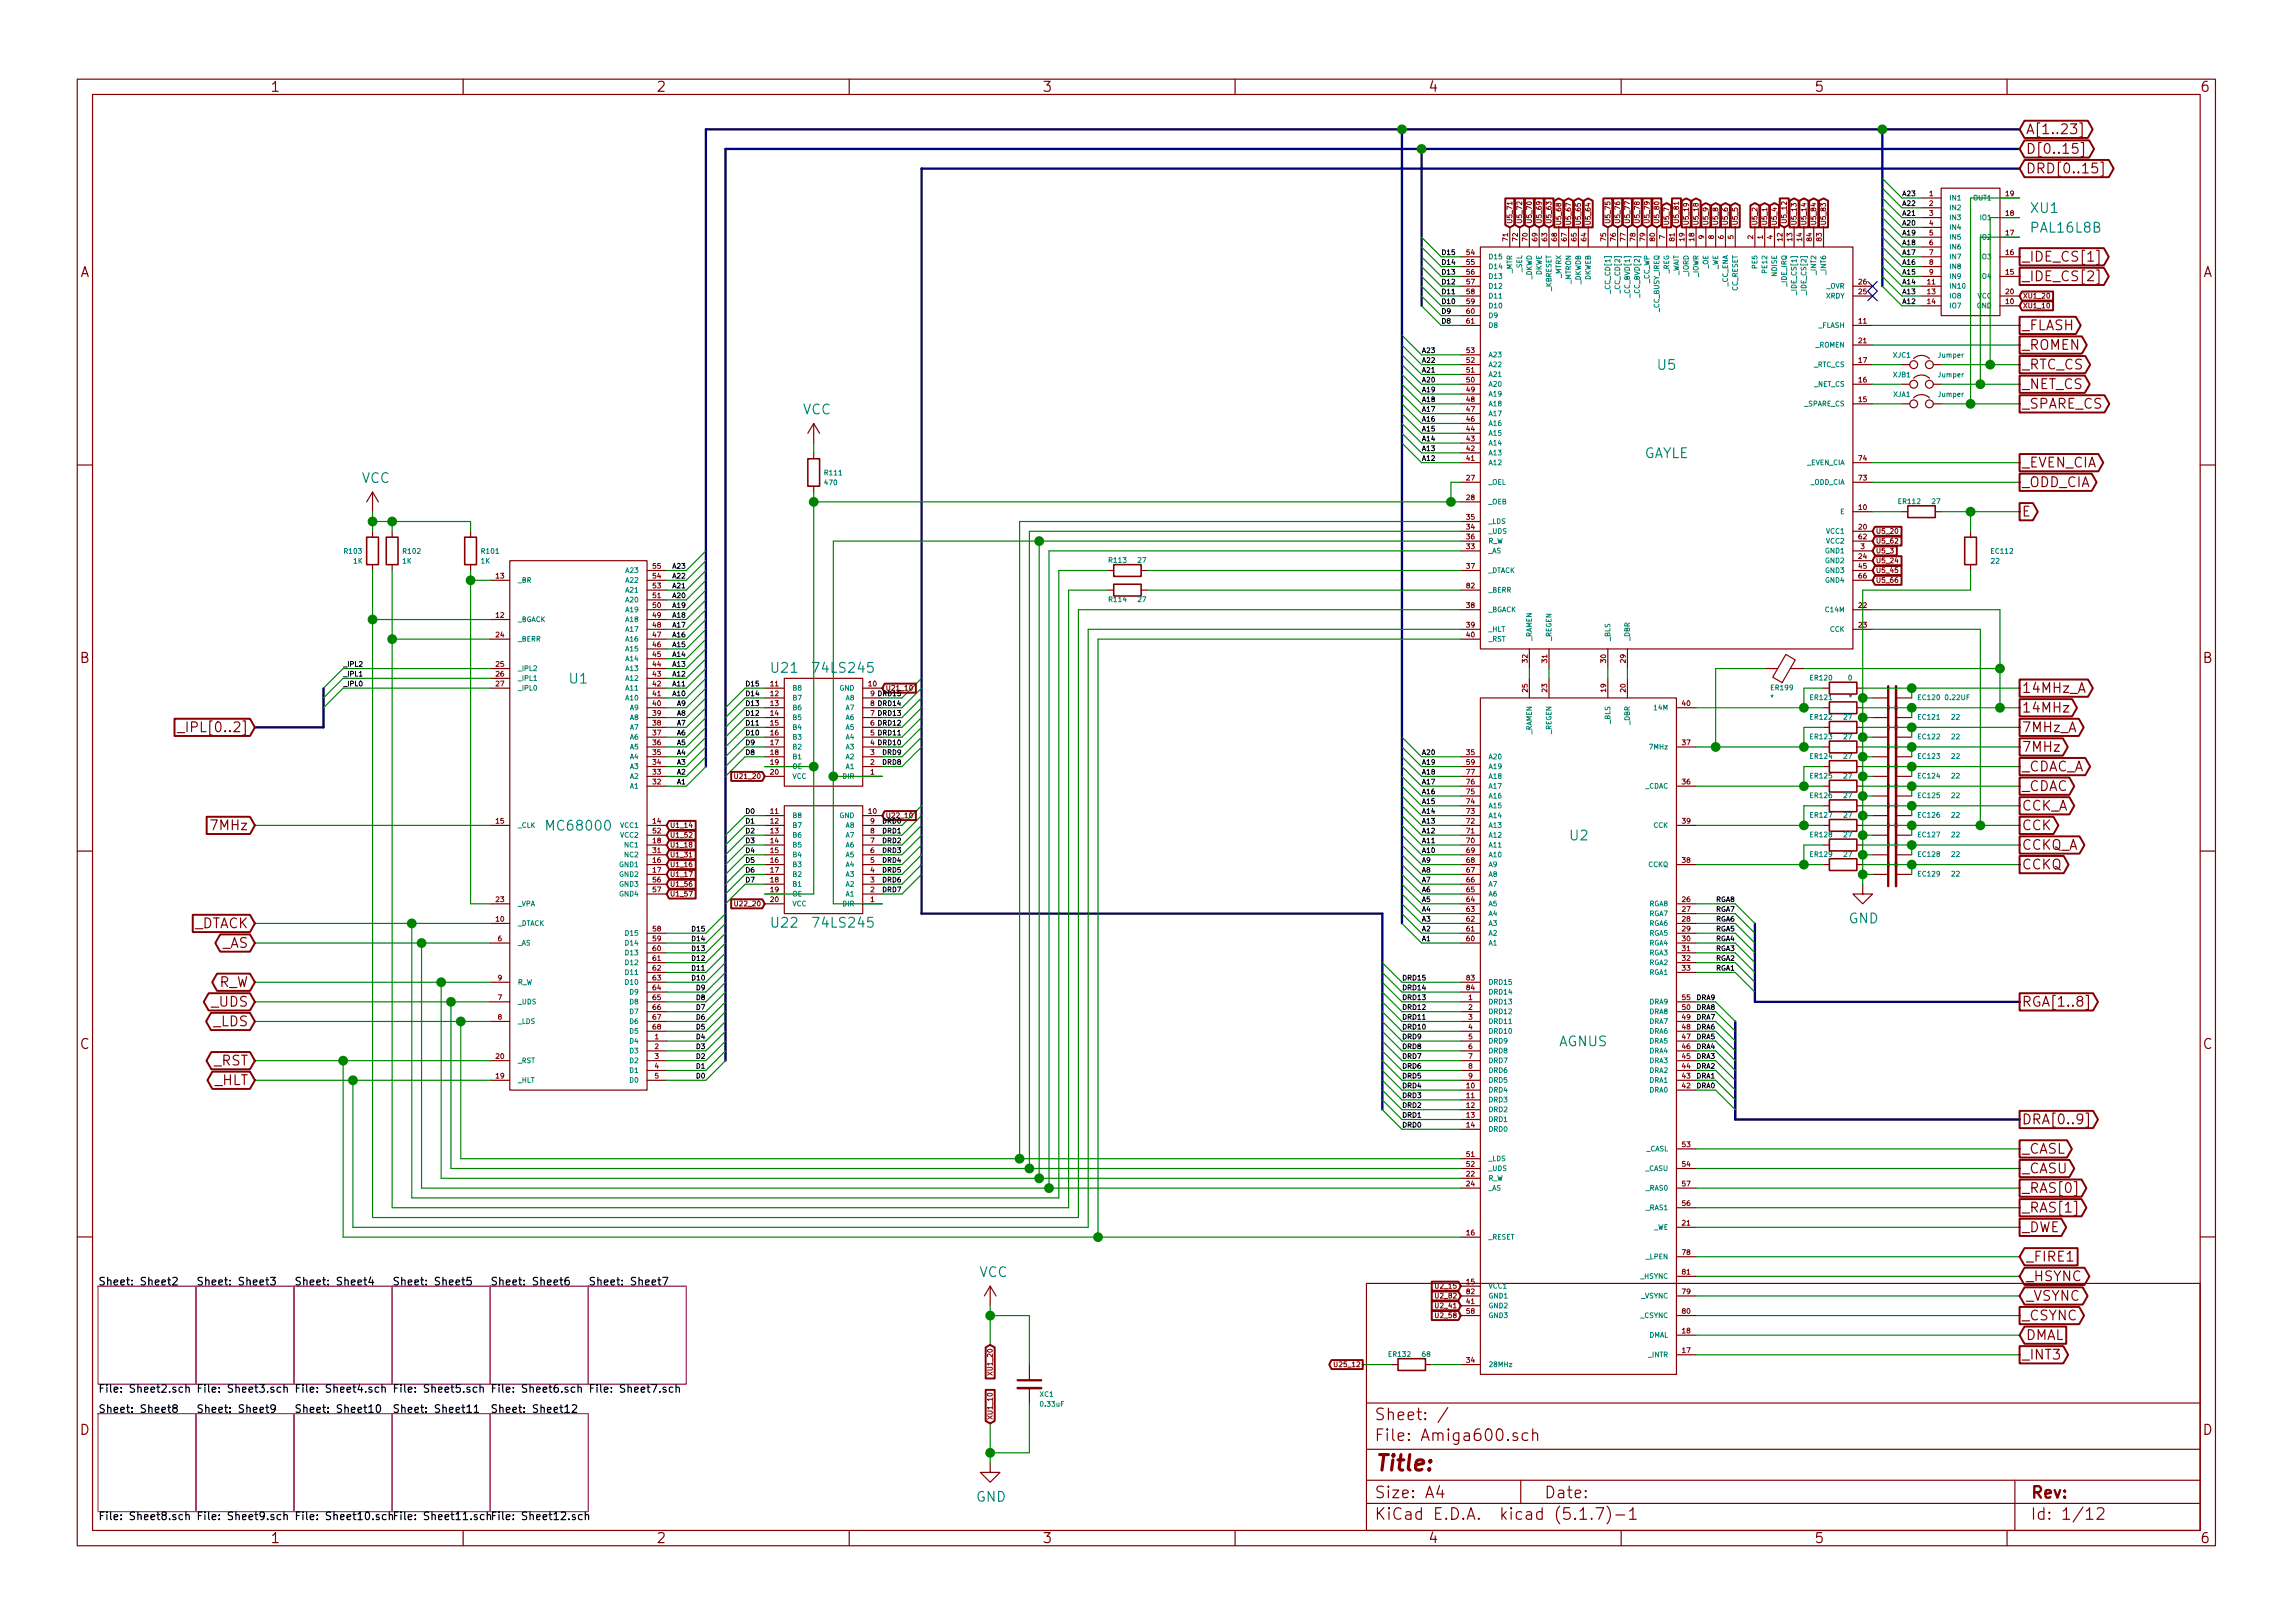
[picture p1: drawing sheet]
<svg xmlns="http://www.w3.org/2000/svg" width="297mm" height="210mm" viewBox="0 0 297 210" stroke-linecap="round" stroke-linejoin="round" font-family="sans-serif">
<defs><g id="words">
<text font-size="2.8" fill="#840000" x="178" y="190.5">Title:</text>
<g font-size="2.1" fill="#840000">
<text x="178" y="184">Sheet: /</text>
<text x="178" y="186.7">File: Amiga600.sch</text>
<text x="178" y="196.9">KiCad E.D.A. kicad (5.1.7)-1</text>
<text x="178" y="194.1">Size: A4</text>
<text x="200" y="194.1">Date:</text>
<text x="263" y="194.1">Rev:</text>
<text x="263" y="196.9">Id: 1/12</text>
</g>
<g font-size="1.8" fill="#840000">
<text x="35" y="11.9">1</text>
<text x="85" y="11.9">2</text>
<text x="135" y="11.9">3</text>
<text x="185" y="11.9">4</text>
<text x="235" y="11.9">5</text>
<text x="285" y="11.9">6</text>
<text x="262.4" y="17.4">A[1..23]</text>
<text x="262.4" y="22.5">DRD[0..15]</text>
<text x="262.4" y="19.9">D[0..15]</text>
<text x="10.4" y="35.9">A</text>
<text x="261.9" y="33.9">_IDE_CS[1]</text>
<text x="285.4" y="35.9">A</text>
<text x="261.9" y="36.4">_IDE_CS[2]</text>
<text x="261.9" y="42.8">_FLASH</text>
<text x="261.9" y="45.3">_ROMEN</text>
<text x="261.9" y="47.9">_RTC_CS</text>
<text x="261.9" y="53">_SPARE_CS</text>
<text x="261.9" y="50.4">_NET_CS</text>
<text x="261.9" y="60.6">_EVEN_CIA</text>
<text x="261.9" y="63.1">_ODD_CIA</text>
<text x="261.9" y="66.9">E</text>
<text x="10.4" y="85.9">B</text>
<text x="261.9" y="89.8">14MHz_A</text>
<text x="285.4" y="85.9">B</text>
<text x="24.4" y="94.9">_IPL[0..2]</text>
<text x="261.9" y="92.3">14MHz</text>
<text x="261.9" y="94.9">7MHz_A</text>
<text x="261.9" y="97.4">7MHz</text>
<text x="261.9" y="99.9">_CDAC_A</text>
<text x="27.6" y="107.6">7MHz</text>
<text x="261.9" y="102.5">_CDAC</text>
<text x="261.9" y="105">CCK_A</text>
<text x="261.9" y="107.6">CCK</text>
<text x="261.9" y="110.1">CCKQ_A</text>
<text x="261.9" y="112.6">CCKQ</text>
<text x="25.1" y="120.3">_DTACK</text>
<text x="28.8" y="122.8">_AS</text>
<text x="27.5" y="130.4">_UDS</text>
<text x="28.3" y="127.9">R_W</text>
<text x="261.9" y="130.4">RGA[1..8]</text>
<text x="10.4" y="135.9">C</text>
<text x="27.7" y="133">_LDS</text>
<text x="285.4" y="135.9">C</text>
<text x="27.7" y="138">_RST</text>
<text x="27.8" y="140.6">_HLT</text>
<text x="261.9" y="149.5">_CASL</text>
<text x="261.9" y="145.7">DRA[0..9]</text>
<text x="261.9" y="152">_CASU</text>
<text x="261.9" y="154.6">_RAS[0]</text>
<text x="261.9" y="159.6">_DWE</text>
<text x="261.9" y="157.1">_RAS[1]</text>
<text x="262.4" y="166">_HSYNC</text>
<text x="262.4" y="163.4">_FIRE1</text>
<text x="261.9" y="171.1">_CSYNC</text>
<text x="262.4" y="168.5">_VSYNC</text>
<text x="262.4" y="173.6">DMAL</text>
<text x="261.9" y="176.1">_INT3</text>
<text x="10.4" y="185.9">D</text>
<text x="285.4" y="185.9">D</text>
<text x="35" y="199.9">1</text>
<text x="85" y="199.9">2</text>
<text x="135" y="199.9">3</text>
<text x="185" y="199.9">4</text>
<text x="235" y="199.9">5</text>
<text x="285" y="199.9">6</text>
</g>
<g font-size="1.8" fill="#008484">
<text x="263.1" y="27.6">XU1</text>
<text x="263.2" y="30.1">PAL16L8B</text>
<text x="214.8" y="47.9">U5</text>
<text x="104" y="53.7">VCC</text>
<text x="212.9" y="59.4">GAYLE</text>
<text x="46.8" y="62.6">VCC</text>
<text x="73.8" y="88.6">U1</text>
<text x="100" y="87.2">U21</text>
<text x="105.6" y="87.2">74LS245</text>
<text x="71.1" y="107.6">MC68000</text>
<text x="203.4" y="108.9">U2</text>
<text x="239.5" y="119.6">GND</text>
<text x="100" y="120.2">U22</text>
<text x="105.6" y="120.2">74LS245</text>
<text x="201.9" y="135.6">AGNUS</text>
<text x="126.8" y="165.4">VCC</text>
<text x="126.4" y="194.6">GND</text>
</g>
<g font-size="1.4">
<text x="12.7" y="166.5">Sheet: Sheet2</text>
<text x="25.4" y="166.5">Sheet: Sheet3</text>
<text x="38.1" y="166.5">Sheet: Sheet4</text>
<text x="50.8" y="166.5">Sheet: Sheet5</text>
<text x="63.5" y="166.5">Sheet: Sheet6</text>
<text x="76.2" y="166.5">Sheet: Sheet7</text>
<text x="12.7" y="183">Sheet: Sheet8</text>
<text x="12.7" y="180.4">File: Sheet2.sch</text>
<text x="25.4" y="183">Sheet: Sheet9</text>
<text x="25.4" y="180.4">File: Sheet3.sch</text>
<text x="38.1" y="180.4">File: Sheet4.sch</text>
<text x="38.1" y="183">Sheet: Sheet10</text>
<text x="50.8" y="180.4">File: Sheet5.sch</text>
<text x="50.8" y="183">Sheet: Sheet11</text>
<text x="63.5" y="180.4">File: Sheet6.sch</text>
<text x="63.5" y="183">Sheet: Sheet12</text>
<text x="76.2" y="180.4">File: Sheet7.sch</text>
<text x="12.7" y="196.9">File: Sheet8.sch</text>
<text x="25.4" y="196.9">File: Sheet9.sch</text>
<text x="38.1" y="196.9">File: Sheet10.sch</text>
<text x="50.8" y="196.9">File: Sheet11.sch</text>
<text x="63.5" y="196.9">File: Sheet12.sch</text>
</g>
<g font-size=".9" fill="#840000">
<text x="195.9" y="29.1" transform="rotate(-90 195.9 29.1)">U5_71</text>
<text x="197.2" y="29.1" transform="rotate(-90 197.2 29.1)">U5_72</text>
<text x="198.4" y="29.1" transform="rotate(-90 198.4 29.1)">U5_70</text>
<text x="199.7" y="29.1" transform="rotate(-90 199.7 29.1)">U5_69</text>
<text x="201" y="29.1" transform="rotate(-90 201 29.1)">U5_63</text>
<text x="202.2" y="29.3" transform="rotate(-90 202.2 29.3)">U5_68</text>
<text x="203.5" y="29.3" transform="rotate(-90 203.5 29.3)">U5_67</text>
<text x="204.8" y="29.3" transform="rotate(-90 204.8 29.3)">U5_65</text>
<text x="206" y="29.3" transform="rotate(-90 206 29.3)">U5_64</text>
<text x="208.6" y="29.1" transform="rotate(-90 208.6 29.1)">U5_75</text>
<text x="209.9" y="29.1" transform="rotate(-90 209.9 29.1)">U5_76</text>
<text x="211.1" y="29.1" transform="rotate(-90 211.1 29.1)">U5_77</text>
<text x="212.4" y="29.1" transform="rotate(-90 212.4 29.1)">U5_78</text>
<text x="213.7" y="29.1" transform="rotate(-90 213.7 29.1)">U5_79</text>
<text x="214.9" y="29.1" transform="rotate(-90 214.9 29.1)">U5_80</text>
<text x="216.2" y="29.3" transform="rotate(-90 216.2 29.3)">U5_7</text>
<text x="217.5" y="29.1" transform="rotate(-90 217.5 29.1)">U5_81</text>
<text x="218.7" y="29.3" transform="rotate(-90 218.7 29.3)">U5_19</text>
<text x="220" y="29.3" transform="rotate(-90 220 29.3)">U5_18</text>
<text x="221.3" y="29.3" transform="rotate(-90 221.3 29.3)">U5_9</text>
<text x="222.6" y="29.3" transform="rotate(-90 222.6 29.3)">U5_8</text>
<text x="223.8" y="29.3" transform="rotate(-90 223.8 29.3)">U5_6</text>
<text x="225.1" y="29.3" transform="rotate(-90 225.1 29.3)">U5_5</text>
<text x="227.6" y="29.3" transform="rotate(-90 227.6 29.3)">U5_2</text>
<text x="228.9" y="29.3" transform="rotate(-90 228.9 29.3)">U5_1</text>
<text x="230.2" y="29.3" transform="rotate(-90 230.2 29.3)">U5_4</text>
<text x="231.4" y="29.1" transform="rotate(-90 231.4 29.1)">U5_12</text>
<text x="232.7" y="29.3" transform="rotate(-90 232.7 29.3)">U5_13</text>
<text x="234" y="29.3" transform="rotate(-90 234 29.3)">U5_14</text>
<text x="235.3" y="29.3" transform="rotate(-90 235.3 29.3)">U5_84</text>
<text x="236.5" y="29.3" transform="rotate(-90 236.5 29.3)">U5_83</text>
<text x="250" y="25.4">1</text>
<text x="250" y="26.7">2</text>
<text x="250" y="28">3</text>
<text x="250" y="29.2">4</text>
<text x="259.9" y="28">18</text>
<text x="259.9" y="25.4">19</text>
<text x="190" y="33">54</text>
<text x="190" y="34.3">55</text>
<text x="190" y="35.6">56</text>
<text x="195.4" y="31.2" transform="rotate(-90 195.4 31.2)">71</text>
<text x="196.6" y="31.2" transform="rotate(-90 196.6 31.2)">72</text>
<text x="197.9" y="31.2" transform="rotate(-90 197.9 31.2)">70</text>
<text x="199.2" y="31.2" transform="rotate(-90 199.2 31.2)">69</text>
<text x="200.4" y="31.2" transform="rotate(-90 200.4 31.2)">63</text>
<text x="201.7" y="31.2" transform="rotate(-90 201.7 31.2)">68</text>
<text x="203" y="31.2" transform="rotate(-90 203 31.2)">67</text>
<text x="204.2" y="31.2" transform="rotate(-90 204.2 31.2)">65</text>
<text x="205.5" y="31.2" transform="rotate(-90 205.5 31.2)">64</text>
<text x="208.1" y="31.2" transform="rotate(-90 208.1 31.2)">75</text>
<text x="209.3" y="31.2" transform="rotate(-90 209.3 31.2)">76</text>
<text x="210.6" y="31.2" transform="rotate(-90 210.6 31.2)">77</text>
<text x="211.9" y="31.2" transform="rotate(-90 211.9 31.2)">78</text>
<text x="213.1" y="31.2" transform="rotate(-90 213.1 31.2)">79</text>
<text x="214.4" y="31.2" transform="rotate(-90 214.4 31.2)">80</text>
<text x="215.7" y="31" transform="rotate(-90 215.7 31)">7</text>
<text x="216.9" y="31.2" transform="rotate(-90 216.9 31.2)">81</text>
<text x="218.2" y="31.2" transform="rotate(-90 218.2 31.2)">19</text>
<text x="219.5" y="31.2" transform="rotate(-90 219.5 31.2)">18</text>
<text x="220.8" y="31" transform="rotate(-90 220.8 31)">9</text>
<text x="222" y="31" transform="rotate(-90 222 31)">8</text>
<text x="223.3" y="31" transform="rotate(-90 223.3 31)">6</text>
<text x="224.6" y="31" transform="rotate(-90 224.6 31)">5</text>
<text x="227.1" y="31" transform="rotate(-90 227.1 31)">2</text>
<text x="228.4" y="31" transform="rotate(-90 228.4 31)">1</text>
<text x="229.6" y="31" transform="rotate(-90 229.6 31)">4</text>
<text x="230.9" y="31.2" transform="rotate(-90 230.9 31.2)">12</text>
<text x="232.2" y="31.2" transform="rotate(-90 232.2 31.2)">13</text>
<text x="233.5" y="31.2" transform="rotate(-90 233.5 31.2)">14</text>
<text x="234.7" y="31.2" transform="rotate(-90 234.7 31.2)">84</text>
<text x="236" y="31.2" transform="rotate(-90 236 31.2)">83</text>
<text x="250" y="30.5">5</text>
<text x="250" y="31.8">6</text>
<text x="250" y="33">7</text>
<text x="250" y="34.3">8</text>
<text x="250" y="35.6">9</text>
<text x="259.9" y="35.6">15</text>
<text x="259.9" y="33">16</text>
<text x="259.9" y="30.5">17</text>
<text x="190" y="36.8">57</text>
<text x="190" y="38.1">58</text>
<text x="190" y="39.4">59</text>
<text x="190" y="40.7">60</text>
<text x="190" y="41.9">61</text>
<text x="240.8" y="41.9">11</text>
<text x="240.8" y="38.1">25</text>
<text x="240.8" y="36.8">26</text>
<text x="249.7" y="36.8">11</text>
<text x="249.7" y="38.1">13</text>
<text x="249.7" y="39.4">14</text>
<text x="259.9" y="39.4">10</text>
<text x="259.9" y="38.1">20</text>
<text x="262" y="39.9">XU1_10</text>
<text x="262" y="38.7">XU1_20</text>
<text x="190" y="47">52</text>
<text x="190" y="45.7">53</text>
<text x="240.8" y="47">17</text>
<text x="240.8" y="44.5">21</text>
<text x="190" y="53.4">47</text>
<text x="190" y="52.1">48</text>
<text x="190" y="50.8">49</text>
<text x="190" y="49.5">50</text>
<text x="190" y="48.3">51</text>
<text x="240.8" y="52.1">15</text>
<text x="240.8" y="49.5">16</text>
<text x="190" y="59.7">41</text>
<text x="190" y="58.4">42</text>
<text x="190" y="57.2">43</text>
<text x="190" y="55.9">44</text>
<text x="190" y="54.6">46</text>
<text x="240.8" y="59.7">74</text>
<text x="190" y="62.2">27</text>
<text x="190" y="64.8">28</text>
<text x="240.8" y="62.2">73</text>
<text x="190" y="71.1">33</text>
<text x="190" y="68.6">34</text>
<text x="190" y="67.3">35</text>
<text x="190" y="69.9">36</text>
<text x="240.8" y="66.1">10</text>
<text x="240.8" y="68.6">20</text>
<text x="240.8" y="69.9">62</text>
<text x="241.1" y="71.1">3</text>
<text x="243" y="70.4">U5_62</text>
<text x="243" y="71.7">U5_3</text>
<text x="243" y="69.1">U5_20</text>
<text x="64.3" y="74.9">13</text>
<text x="84.6" y="77.5">51</text>
<text x="84.6" y="76.2">53</text>
<text x="84.6" y="74.9">54</text>
<text x="84.6" y="73.7">55</text>
<text x="190" y="73.7">37</text>
<text x="190" y="76.2">82</text>
<text x="240.8" y="72.4">24</text>
<text x="240.8" y="73.7">45</text>
<text x="240.8" y="74.9">66</text>
<text x="243" y="75.5">U5_66</text>
<text x="243" y="72.9">U5_24</text>
<text x="243" y="74.2">U5_45</text>
<text x="64.3" y="80">12</text>
<text x="64.3" y="82.6">24</text>
<text x="84.6" y="83.8">46</text>
<text x="84.6" y="82.6">47</text>
<text x="84.6" y="81.3">48</text>
<text x="84.6" y="80">49</text>
<text x="84.6" y="78.8">50</text>
<text x="190" y="78.8">38</text>
<text x="190" y="81.3">39</text>
<text x="190" y="82.6">40</text>
<text x="240.8" y="78.8">22</text>
<text x="240.8" y="81.3">23</text>
<text x="64.3" y="86.4">25</text>
<text x="64.3" y="87.6">26</text>
<text x="64.3" y="88.9">27</text>
<text x="84.6" y="88.9">42</text>
<text x="84.6" y="87.6">43</text>
<text x="84.6" y="86.4">44</text>
<text x="84.6" y="85.1">45</text>
<text x="99.8" y="88.9">11</text>
<text x="112.5" y="88.9">10</text>
<text x="114.7" y="89.5">U21_10</text>
<text x="197.9" y="89.6" transform="rotate(-90 197.9 89.6)">25</text>
<text x="197.9" y="85.8" transform="rotate(-90 197.9 85.8)">32</text>
<text x="200.4" y="89.6" transform="rotate(-90 200.4 89.6)">23</text>
<text x="200.4" y="85.8" transform="rotate(-90 200.4 85.8)">31</text>
<text x="208.1" y="89.6" transform="rotate(-90 208.1 89.6)">19</text>
<text x="208.1" y="85.8" transform="rotate(-90 208.1 85.8)">30</text>
<text x="210.6" y="89.6" transform="rotate(-90 210.6 89.6)">20</text>
<text x="210.6" y="85.8" transform="rotate(-90 210.6 85.8)">29</text>
<text x="84.6" y="95.3">37</text>
<text x="84.6" y="94">38</text>
<text x="84.6" y="92.7">39</text>
<text x="84.6" y="91.5">40</text>
<text x="84.6" y="90.2">41</text>
<text x="99.8" y="90.2">12</text>
<text x="99.8" y="91.5">13</text>
<text x="99.8" y="92.7">14</text>
<text x="99.8" y="94">15</text>
<text x="99.8" y="95.3">16</text>
<text x="112.8" y="95.3">5</text>
<text x="112.8" y="94">6</text>
<text x="112.8" y="92.7">7</text>
<text x="112.8" y="91.5">8</text>
<text x="112.8" y="90.2">9</text>
<text x="218" y="91.5">40</text>
<text x="84.6" y="101.6">32</text>
<text x="84.6" y="100.3">33</text>
<text x="84.6" y="99.1">34</text>
<text x="84.6" y="97.8">35</text>
<text x="84.6" y="96.5">36</text>
<text x="95.6" y="100.9">U21_20</text>
<text x="99.8" y="96.5">17</text>
<text x="99.8" y="97.8">18</text>
<text x="99.8" y="99.1">19</text>
<text x="99.8" y="100.3">20</text>
<text x="112.8" y="100.3">1</text>
<text x="112.8" y="99.1">2</text>
<text x="112.8" y="97.8">3</text>
<text x="112.8" y="96.5">4</text>
<text x="190" y="97.8">35</text>
<text x="190" y="99.1">59</text>
<text x="190" y="101.6">76</text>
<text x="190" y="100.3">77</text>
<text x="218" y="101.6">36</text>
<text x="218" y="96.5">37</text>
<text x="64.3" y="106.7">15</text>
<text x="84.6" y="106.7">14</text>
<text x="84.6" y="108">52</text>
<text x="86.8" y="107.2">U1_14</text>
<text x="99.8" y="105.4">11</text>
<text x="99.8" y="106.7">12</text>
<text x="99.8" y="108">13</text>
<text x="112.5" y="105.4">10</text>
<text x="112.8" y="108">8</text>
<text x="112.8" y="106.7">9</text>
<text x="114.7" y="106">U22_10</text>
<text x="190" y="108">71</text>
<text x="190" y="106.7">72</text>
<text x="190" y="105.4">73</text>
<text x="190" y="104.2">74</text>
<text x="190" y="102.9">75</text>
<text x="218" y="106.7">39</text>
<text x="84.6" y="111.8">16</text>
<text x="84.6" y="113">17</text>
<text x="84.6" y="109.2">18</text>
<text x="84.6" y="110.5">31</text>
<text x="86.8" y="108.5">U1_52</text>
<text x="86.8" y="112.3">U1_16</text>
<text x="86.8" y="113.6">U1_17</text>
<text x="86.8" y="111">U1_31</text>
<text x="86.8" y="109.8">U1_18</text>
<text x="99.8" y="109.2">14</text>
<text x="99.8" y="110.5">15</text>
<text x="99.8" y="111.8">16</text>
<text x="99.8" y="113">17</text>
<text x="112.8" y="113">4</text>
<text x="112.8" y="111.8">5</text>
<text x="112.8" y="110.5">6</text>
<text x="112.8" y="109.2">7</text>
<text x="190" y="113">67</text>
<text x="190" y="111.8">68</text>
<text x="190" y="110.5">69</text>
<text x="190" y="109.2">70</text>
<text x="218" y="111.8">38</text>
<text x="64.3" y="119.4">10</text>
<text x="64.3" y="116.9">23</text>
<text x="84.6" y="114.3">56</text>
<text x="84.6" y="115.6">57</text>
<text x="86.8" y="114.9">U1_56</text>
<text x="86.8" y="116.1">U1_57</text>
<text x="95.6" y="117.4">U22_20</text>
<text x="99.8" y="114.3">18</text>
<text x="99.8" y="115.6">19</text>
<text x="99.8" y="116.9">20</text>
<text x="112.8" y="116.9">1</text>
<text x="112.8" y="115.6">2</text>
<text x="112.8" y="114.3">3</text>
<text x="190" y="119.4">62</text>
<text x="190" y="118.1">63</text>
<text x="190" y="116.9">64</text>
<text x="190" y="115.6">65</text>
<text x="190" y="114.3">66</text>
<text x="218" y="116.9">26</text>
<text x="218" y="118.1">27</text>
<text x="218" y="119.4">28</text>
<text x="64.5" y="121.9">6</text>
<text x="84.6" y="120.7">58</text>
<text x="84.6" y="121.9">59</text>
<text x="84.6" y="123.2">60</text>
<text x="84.6" y="124.5">61</text>
<text x="84.6" y="125.7">62</text>
<text x="190" y="121.9">60</text>
<text x="190" y="120.7">61</text>
<text x="218" y="120.7">29</text>
<text x="218" y="121.9">30</text>
<text x="218" y="123.2">31</text>
<text x="218" y="124.5">32</text>
<text x="218" y="125.7">33</text>
<text x="64.5" y="129.6">7</text>
<text x="64.5" y="127">9</text>
<text x="84.6" y="127">63</text>
<text x="84.6" y="128.3">64</text>
<text x="84.6" y="129.6">65</text>
<text x="84.6" y="130.8">66</text>
<text x="190" y="127">83</text>
<text x="190" y="128.3">84</text>
<text x="190.3" y="129.6">1</text>
<text x="190.3" y="130.8">2</text>
<text x="218" y="130.8">50</text>
<text x="218" y="129.6">55</text>
<text x="64.3" y="137.2">20</text>
<text x="64.5" y="132.1">8</text>
<text x="84.6" y="132.1">67</text>
<text x="84.6" y="133.4">68</text>
<text x="84.9" y="134.6">1</text>
<text x="84.9" y="135.9">2</text>
<text x="84.9" y="137.2">3</text>
<text x="190.3" y="132.1">3</text>
<text x="190.3" y="133.4">4</text>
<text x="190.3" y="134.6">5</text>
<text x="190.3" y="135.9">6</text>
<text x="190.3" y="137.2">7</text>
<text x="218" y="137.2">45</text>
<text x="218" y="135.9">46</text>
<text x="218" y="134.6">47</text>
<text x="218" y="133.4">48</text>
<text x="218" y="132.1">49</text>
<text x="64.3" y="139.7">19</text>
<text x="84.9" y="138.4">4</text>
<text x="84.9" y="139.7">5</text>
<text x="190" y="141">10</text>
<text x="190" y="142.3">11</text>
<text x="190" y="143.5">12</text>
<text x="190.3" y="138.4">8</text>
<text x="190.3" y="139.7">9</text>
<text x="218" y="141">42</text>
<text x="218" y="139.7">43</text>
<text x="218" y="138.4">44</text>
<text x="190" y="144.8">13</text>
<text x="190" y="146.1">14</text>
<text x="190" y="149.9">51</text>
<text x="218" y="148.6">53</text>
<text x="190" y="152.4">22</text>
<text x="190" y="153.7">24</text>
<text x="190" y="151.1">52</text>
<text x="218" y="151.1">54</text>
<text x="218" y="153.7">57</text>
<text x="190" y="160">16</text>
<text x="218" y="158.8">21</text>
<text x="218" y="156.2">56</text>
<text x="186.2" y="166.9">U2_15</text>
<text x="190" y="166.4">15</text>
<text x="190" y="167.7">82</text>
<text x="218" y="162.6">78</text>
<text x="218" y="167.7">79</text>
<text x="218" y="165.1">81</text>
<text x="186.2" y="170.7">U2_58</text>
<text x="186.2" y="168.2">U2_82</text>
<text x="186.2" y="169.5">U2_41</text>
<text x="190" y="168.9">41</text>
<text x="190" y="170.2">58</text>
<text x="218" y="172.7">18</text>
<text x="218" y="170.2">80</text>
<text x="128.6" y="177.8" transform="rotate(-90 128.6 177.8)">XU1_20</text>
<text x="173.2" y="177.1">U25_12</text>
<text x="190" y="176.5">34</text>
<text x="218" y="175.3">17</text>
<text x="128.6" y="184" transform="rotate(-90 128.6 184)">XU1_10</text>
</g>
<g font-size=".9">
<text x="246.4" y="25.4">A23</text>
<text x="246.4" y="26.7">A22</text>
<text x="246.4" y="28">A21</text>
<text x="246.4" y="29.2">A20</text>
<text x="186.7" y="35.6">D13</text>
<text x="186.7" y="34.3">D14</text>
<text x="186.7" y="33">D15</text>
<text x="246.4" y="35.6">A15</text>
<text x="246.4" y="30.5">A19</text>
<text x="246.4" y="31.8">A18</text>
<text x="246.4" y="33">A17</text>
<text x="246.4" y="34.3">A16</text>
<text x="186.7" y="41.9">D8</text>
<text x="186.7" y="40.7">D9</text>
<text x="186.7" y="39.4">D10</text>
<text x="186.7" y="38.1">D11</text>
<text x="186.7" y="36.8">D12</text>
<text x="246.4" y="36.8">A14</text>
<text x="246.4" y="38.1">A13</text>
<text x="246.4" y="39.4">A12</text>
<text x="184.1" y="45.7">A23</text>
<text x="184.1" y="47">A22</text>
<text x="184.1" y="48.3">A21</text>
<text x="184.1" y="49.5">A20</text>
<text x="184.1" y="53.4">A17</text>
<text x="184.1" y="52.1">A18</text>
<text x="184.1" y="50.8">A19</text>
<text x="184.1" y="54.6">A16</text>
<text x="184.1" y="55.9">A15</text>
<text x="184.1" y="59.7">A12</text>
<text x="184.1" y="58.4">A13</text>
<text x="184.1" y="57.2">A14</text>
<text x="87.3" y="77.5">A20</text>
<text x="87.3" y="76.2">A21</text>
<text x="87.3" y="74.9">A22</text>
<text x="87.3" y="73.7">A23</text>
<text x="87.3" y="80">A18</text>
<text x="87.3" y="78.8">A19</text>
<text x="87.3" y="81.3">A17</text>
<text x="87.3" y="82.6">A16</text>
<text x="87.3" y="83.8">A15</text>
<text x="44.4" y="88.9">_IPL0</text>
<text x="44.4" y="87.6">_IPL1</text>
<text x="44.4" y="86.4">_IPL2</text>
<text x="87.3" y="87.6">A12</text>
<text x="87.3" y="85.1">A14</text>
<text x="87.3" y="86.4">A13</text>
<text x="87.3" y="88.9">A11</text>
<text x="96.5" y="88.9">D15</text>
<text x="87.3" y="90.2">A10</text>
<text x="87.8" y="95.3">A6</text>
<text x="87.8" y="94">A7</text>
<text x="87.8" y="91.5">A9</text>
<text x="87.8" y="92.7">A8</text>
<text x="96.5" y="92.7">D12</text>
<text x="96.5" y="91.5">D13</text>
<text x="96.5" y="95.3">D10</text>
<text x="96.5" y="94">D11</text>
<text x="96.5" y="90.2">D14</text>
<text x="113.9" y="90.2">DRD15</text>
<text x="113.9" y="91.5">DRD14</text>
<text x="113.9" y="92.7">DRD13</text>
<text x="113.9" y="94">DRD12</text>
<text x="113.9" y="95.3">DRD11</text>
<text x="87.8" y="97.8">A4</text>
<text x="87.8" y="96.5">A5</text>
<text x="87.8" y="99.1">A3</text>
<text x="87.8" y="100.3">A2</text>
<text x="87.8" y="101.6">A1</text>
<text x="96.5" y="97.8">D8</text>
<text x="96.5" y="96.5">D9</text>
<text x="113.9" y="96.5">DRD10</text>
<text x="114.4" y="97.8">DRD9</text>
<text x="114.4" y="99.1">DRD8</text>
<text x="184.1" y="97.8">A20</text>
<text x="184.1" y="101.6">A17</text>
<text x="184.1" y="100.3">A18</text>
<text x="184.1" y="99.1">A19</text>
<text x="96.5" y="106.7">D1</text>
<text x="96.5" y="108">D2</text>
<text x="96.5" y="105.4">D0</text>
<text x="114.4" y="108">DRD1</text>
<text x="114.4" y="106.7">DRD0</text>
<text x="184.1" y="108">A12</text>
<text x="184.1" y="106.7">A13</text>
<text x="184.1" y="105.4">A14</text>
<text x="184.1" y="104.2">A15</text>
<text x="184.1" y="102.9">A16</text>
<text x="96.5" y="109.2">D3</text>
<text x="96.5" y="113">D6</text>
<text x="96.5" y="110.5">D4</text>
<text x="96.5" y="111.8">D5</text>
<text x="114.4" y="113">DRD5</text>
<text x="114.4" y="111.8">DRD4</text>
<text x="114.4" y="110.5">DRD3</text>
<text x="114.4" y="109.2">DRD2</text>
<text x="184.1" y="111.8">A9</text>
<text x="184.1" y="110.5">A10</text>
<text x="184.1" y="109.2">A11</text>
<text x="184.1" y="113">A8</text>
<text x="96.5" y="114.3">D7</text>
<text x="114.4" y="115.6">DRD7</text>
<text x="114.4" y="114.3">DRD6</text>
<text x="184.1" y="119.4">A3</text>
<text x="184.1" y="116.9">A5</text>
<text x="184.1" y="118.1">A4</text>
<text x="184.1" y="115.6">A6</text>
<text x="184.1" y="114.3">A7</text>
<text x="222.3" y="118.1">RGA7</text>
<text x="222.3" y="119.4">RGA6</text>
<text x="222.3" y="116.9">RGA8</text>
<text x="89.8" y="123.2">D13</text>
<text x="89.8" y="125.7">D11</text>
<text x="89.8" y="124.5">D12</text>
<text x="89.8" y="121.9">D14</text>
<text x="89.8" y="120.7">D15</text>
<text x="184.1" y="120.7">A2</text>
<text x="184.1" y="121.9">A1</text>
<text x="222.3" y="120.7">RGA5</text>
<text x="222.3" y="124.5">RGA2</text>
<text x="222.3" y="123.2">RGA3</text>
<text x="222.3" y="125.7">RGA1</text>
<text x="222.3" y="121.9">RGA4</text>
<text x="89.8" y="127">D10</text>
<text x="90.3" y="130.8">D7</text>
<text x="90.3" y="129.6">D8</text>
<text x="90.3" y="128.3">D9</text>
<text x="181.6" y="130.8">DRD12</text>
<text x="181.6" y="129.6">DRD13</text>
<text x="181.6" y="128.3">DRD14</text>
<text x="181.6" y="127">DRD15</text>
<text x="219.8" y="129.6">DRA9</text>
<text x="219.8" y="130.8">DRA8</text>
<text x="90.3" y="137.2">D2</text>
<text x="90.3" y="135.9">D3</text>
<text x="90.3" y="132.1">D6</text>
<text x="90.3" y="134.6">D4</text>
<text x="90.3" y="133.4">D5</text>
<text x="181.6" y="135.9">DRD8</text>
<text x="181.6" y="137.2">DRD7</text>
<text x="181.6" y="134.6">DRD9</text>
<text x="181.6" y="133.4">DRD10</text>
<text x="181.6" y="132.1">DRD11</text>
<text x="219.8" y="132.1">DRA7</text>
<text x="219.8" y="137.2">DRA3</text>
<text x="219.8" y="133.4">DRA6</text>
<text x="219.8" y="134.6">DRA5</text>
<text x="219.8" y="135.9">DRA4</text>
<text x="90.3" y="138.4">D1</text>
<text x="90.3" y="139.7">D0</text>
<text x="181.6" y="139.7">DRD5</text>
<text x="181.6" y="141">DRD4</text>
<text x="181.6" y="143.5">DRD2</text>
<text x="181.6" y="142.3">DRD3</text>
<text x="181.6" y="138.4">DRD6</text>
<text x="219.8" y="139.7">DRA1</text>
<text x="219.8" y="138.4">DRA2</text>
<text x="219.8" y="141">DRA0</text>
<text x="181.6" y="146.1">DRD0</text>
<text x="181.6" y="144.8">DRD1</text>
</g>
<g font-size=".9" fill="#008484">
<text x="252.5" y="26">IN1</text>
<text x="252.5" y="27.2">IN2</text>
<text x="252.5" y="28.5">IN3</text>
<text x="252.5" y="29.8">IN4</text>
<text x="255.7" y="26">OUT1</text>
<text x="256.6" y="28.5">IO1</text>
<text x="192.8" y="33.6">D15</text>
<text x="192.8" y="34.8">D14</text>
<text x="195.9" y="35.4" transform="rotate(-90 195.9 35.4)">_MTR</text>
<text x="197.2" y="35.2" transform="rotate(-90 197.2 35.2)">_SEL</text>
<text x="199.7" y="35.7" transform="rotate(-90 199.7 35.7)">DKWE</text>
<text x="216.2" y="35.4" transform="rotate(-90 216.2 35.4)">_REG</text>
<text x="217.5" y="35.8" transform="rotate(-90 217.5 35.8)">_WAIT</text>
<text x="218.7" y="35.7" transform="rotate(-90 218.7 35.7)">_IORD</text>
<text x="220" y="35.9" transform="rotate(-90 220 35.9)">_IOWR</text>
<text x="221.3" y="34.8" transform="rotate(-90 221.3 34.8)">_OE</text>
<text x="222.6" y="34.9" transform="rotate(-90 222.6 34.9)">_WE</text>
<text x="227.6" y="34.7" transform="rotate(-90 227.6 34.7)">PE5</text>
<text x="228.9" y="35.2" transform="rotate(-90 228.9 35.2)">PE12</text>
<text x="230.2" y="35.8" transform="rotate(-90 230.2 35.8)">NOISE</text>
<text x="235.3" y="35.4" transform="rotate(-90 235.3 35.4)">_INT2</text>
<text x="236.5" y="35.4" transform="rotate(-90 236.5 35.4)">_INT6</text>
<text x="252.5" y="31">IN5</text>
<text x="252.5" y="32.3">IN6</text>
<text x="252.5" y="33.6">IN7</text>
<text x="252.5" y="34.8">IN8</text>
<text x="256.6" y="33.6">IO3</text>
<text x="256.6" y="31">IO2</text>
<text x="192.8" y="36.1">D13</text>
<text x="192.8" y="37.4">D12</text>
<text x="192.8" y="38.7">D11</text>
<text x="192.8" y="39.9">D10</text>
<text x="192.8" y="41.2">D9</text>
<text x="198.4" y="36.3" transform="rotate(-90 198.4 36.3)">_DKWD</text>
<text x="201" y="37.7" transform="rotate(-90 201 37.7)">_KBRESET</text>
<text x="202.2" y="36" transform="rotate(-90 202.2 36)">_MTRX</text>
<text x="203.5" y="36.7" transform="rotate(-90 203.5 36.7)">_MTRON</text>
<text x="204.8" y="36.9" transform="rotate(-90 204.8 36.9)">_DKWDB</text>
<text x="206" y="36.4" transform="rotate(-90 206 36.4)">DKWEB</text>
<text x="208.6" y="37.6" transform="rotate(-90 208.6 37.6)">_CC_CD[1]</text>
<text x="209.9" y="37.6" transform="rotate(-90 209.9 37.6)">_CC_CD[2]</text>
<text x="211.1" y="38.2" transform="rotate(-90 211.1 38.2)">_CC_BVD[1]</text>
<text x="212.4" y="38.2" transform="rotate(-90 212.4 38.2)">_CC_BVD[2]</text>
<text x="213.7" y="36.7" transform="rotate(-90 213.7 36.7)">_CC_WP</text>
<text x="214.9" y="40.4" transform="rotate(-90 214.9 40.4)">_CC_BUSY_IREQ</text>
<text x="223.8" y="37.2" transform="rotate(-90 223.8 37.2)">_CC_ENA</text>
<text x="225.1" y="37.7" transform="rotate(-90 225.1 37.7)">CC_RESET</text>
<text x="231.4" y="37.1" transform="rotate(-90 231.4 37.1)">_IDE_IRQ</text>
<text x="232.7" y="37.8" transform="rotate(-90 232.7 37.8)">_IDE_CS[1]</text>
<text x="234" y="37.8" transform="rotate(-90 234 37.8)">_IDE_CS[2]</text>
<text x="236.6" y="38.7">XRDY</text>
<text x="236.6" y="37.4">_OVR</text>
<text x="252.5" y="37.4">IN10</text>
<text x="252.5" y="38.7">IO8</text>
<text x="252.5" y="39.9">IO7</text>
<text x="252.5" y="36.1">IN9</text>
<text x="256.1" y="39.9">GND</text>
<text x="256.2" y="38.7">VCC</text>
<text x="256.6" y="36.1">IO4</text>
<text x="192.8" y="47.5">A22</text>
<text x="192.8" y="46.3">A23</text>
<text x="192.8" y="42.5">D8</text>
<text x="235" y="47.5">_RTC_CS</text>
<text x="235.2" y="45">_ROMEN</text>
<text x="235.6" y="42.5">_FLASH</text>
<text x="245.3" y="46.3">XJC1</text>
<text x="251.1" y="46.3">Jumper</text>
<text x="192.8" y="53.9">A17</text>
<text x="192.8" y="52.6">A18</text>
<text x="192.8" y="51.4">A19</text>
<text x="192.8" y="50.1">A20</text>
<text x="192.8" y="48.8">A21</text>
<text x="233.8" y="52.6">_SPARE_CS</text>
<text x="235" y="50.1">_NET_CS</text>
<text x="245.3" y="51.4">XJA1</text>
<text x="245.3" y="48.9">XJB1</text>
<text x="251.1" y="51.4">Jumper</text>
<text x="251.1" y="48.9">Jumper</text>
<text x="192.8" y="59">A13</text>
<text x="192.8" y="57.7">A14</text>
<text x="192.8" y="56.4">A15</text>
<text x="192.8" y="55.2">A16</text>
<text x="106.9" y="62.8">470</text>
<text x="106.9" y="61.6">R111</text>
<text x="192.8" y="62.8">_OEL</text>
<text x="192.8" y="65.3">_OEB</text>
<text x="192.8" y="60.2">A12</text>
<text x="234.1" y="60.2">_EVEN_CIA</text>
<text x="234.5" y="62.8">_ODD_CIA</text>
<text x="246" y="65.3">ER112</text>
<text x="250.3" y="65.3">27</text>
<text x="44.7" y="71.7">R103</text>
<text x="52.3" y="71.7">R102</text>
<text x="62.5" y="71.7">R101</text>
<text x="192.8" y="71.7">_AS</text>
<text x="192.8" y="69.1">_UDS</text>
<text x="192.8" y="67.9">_LDS</text>
<text x="192.8" y="70.4">R_W</text>
<text x="236.6" y="71.7">GND1</text>
<text x="236.7" y="69.1">VCC1</text>
<text x="236.7" y="70.4">VCC2</text>
<text x="238.4" y="66.6">E</text>
<text x="258" y="71.7">EC112</text>
<text x="45.8" y="73">1K</text>
<text x="52.2" y="73">1K</text>
<text x="62.3" y="73">1K</text>
<text x="67.1" y="75.5">_BR</text>
<text x="81.2" y="76.8">A21</text>
<text x="81.2" y="75.5">A22</text>
<text x="81.2" y="74.2">A23</text>
<text x="143.7" y="78">R114</text>
<text x="143.7" y="72.9">R113</text>
<text x="147.4" y="78">27</text>
<text x="147.4" y="72.9">27</text>
<text x="192.8" y="74.2">_DTACK</text>
<text x="192.8" y="76.8">_BERR</text>
<text x="236.6" y="72.9">GND2</text>
<text x="236.6" y="74.2">GND3</text>
<text x="236.6" y="75.5">GND4</text>
<text x="258" y="73">22</text>
<text x="67.1" y="80.6">_BGACK</text>
<text x="67.1" y="83.1">_BERR</text>
<text x="81.2" y="83.1">A16</text>
<text x="81.2" y="81.8">A17</text>
<text x="81.2" y="80.6">A18</text>
<text x="81.2" y="79.3">A19</text>
<text x="81.2" y="78">A20</text>
<text x="192.8" y="79.3">_BGACK</text>
<text x="192.8" y="81.8">_HLT</text>
<text x="192.8" y="83.1">_RST</text>
<text x="198.4" y="83.1" transform="rotate(-90 198.4 83.1)">_RAMEN</text>
<text x="201" y="83.1" transform="rotate(-90 201 83.1)">_REGEN</text>
<text x="208.6" y="83.1" transform="rotate(-90 208.6 83.1)">_BLS</text>
<text x="211.1" y="83.1" transform="rotate(-90 211.1 83.1)">_DBR</text>
<text x="236.7" y="79.3">C14M</text>
<text x="237.1" y="81.8">CCK</text>
<text x="67.1" y="86.9">_IPL2</text>
<text x="67.1" y="88.2">_IPL1</text>
<text x="67.1" y="89.5">_IPL0</text>
<text x="81.2" y="89.5">A11</text>
<text x="81.2" y="88.2">A12</text>
<text x="81.2" y="86.9">A13</text>
<text x="81.2" y="85.6">A14</text>
<text x="81.2" y="84.4">A15</text>
<text x="102.6" y="89.5">B8</text>
<text x="108.8" y="89.5">GND</text>
<text x="229.5" y="89.4">ER199</text>
<text x="234.6" y="88.1">ER120</text>
<text x="239.4" y="88.1">0</text>
<text x="81.2" y="90.7">A10</text>
<text x="81.7" y="95.8">A6</text>
<text x="81.7" y="94.5">A7</text>
<text x="81.7" y="93.3">A8</text>
<text x="81.7" y="92">A9</text>
<text x="102.6" y="90.7">B7</text>
<text x="102.6" y="92">B6</text>
<text x="102.6" y="93.3">B5</text>
<text x="102.6" y="94.5">B4</text>
<text x="102.6" y="95.8">B3</text>
<text x="109.6" y="95.8">A4</text>
<text x="109.6" y="94.5">A5</text>
<text x="109.6" y="93.3">A6</text>
<text x="109.6" y="92">A7</text>
<text x="109.6" y="90.7">A8</text>
<text x="198.4" y="95.2" transform="rotate(-90 198.4 95.2)">_RAMEN</text>
<text x="201" y="95.1" transform="rotate(-90 201 95.1)">_REGEN</text>
<text x="208.6" y="93.7" transform="rotate(-90 208.6 93.7)">_BLS</text>
<text x="211.1" y="93.8" transform="rotate(-90 211.1 93.8)">_DBR</text>
<text x="214.4" y="92">14M</text>
<text x="229.4" y="90.7">*</text>
<text x="234.6" y="90.7">ER121</text>
<text x="234.6" y="95.8">ER123</text>
<text x="234.6" y="93.2">ER122</text>
<text x="238.9" y="95.8">27</text>
<text x="238.9" y="93.2">27</text>
<text x="239.5" y="90.7">*</text>
<text x="248.5" y="95.8">EC122</text>
<text x="248.5" y="93.2">EC121</text>
<text x="248.5" y="90.7">EC120</text>
<text x="252.1" y="90.7">0.22UF</text>
<text x="252.9" y="95.8">22</text>
<text x="252.9" y="93.2">22</text>
<text x="81.7" y="100.9">A2</text>
<text x="81.7" y="99.6">A3</text>
<text x="81.7" y="98.3">A4</text>
<text x="81.7" y="97.1">A5</text>
<text x="102.6" y="97.1">B2</text>
<text x="102.6" y="98.3">B1</text>
<text x="102.6" y="99.6">OE</text>
<text x="102.6" y="100.9">VCC</text>
<text x="109.2" y="100.9">DIR</text>
<text x="109.6" y="99.6">A1</text>
<text x="109.6" y="98.3">A2</text>
<text x="109.6" y="97.1">A3</text>
<text x="192.8" y="98.3">A20</text>
<text x="192.8" y="99.6">A19</text>
<text x="192.8" y="100.9">A18</text>
<text x="213.8" y="97.1">7MHz</text>
<text x="234.6" y="100.8">ER125</text>
<text x="234.6" y="98.3">ER124</text>
<text x="238.9" y="100.8">27</text>
<text x="238.9" y="98.3">27</text>
<text x="248.5" y="100.8">EC124</text>
<text x="248.5" y="98.3">EC123</text>
<text x="252.9" y="100.8">22</text>
<text x="252.9" y="98.3">22</text>
<text x="67.1" y="107.2">_CLK</text>
<text x="80.4" y="107.2">VCC1</text>
<text x="81.7" y="102.2">A1</text>
<text x="102.6" y="106">B8</text>
<text x="102.6" y="107.2">B7</text>
<text x="108.8" y="106">GND</text>
<text x="109.6" y="107.2">A8</text>
<text x="192.8" y="107.2">A13</text>
<text x="192.8" y="106">A14</text>
<text x="192.8" y="104.7">A15</text>
<text x="192.8" y="103.4">A16</text>
<text x="192.8" y="102.2">A17</text>
<text x="213.1" y="102.2">_CDAC</text>
<text x="214.2" y="107.2">CCK</text>
<text x="234.6" y="105.9">ER127</text>
<text x="234.6" y="103.4">ER126</text>
<text x="238.9" y="105.9">27</text>
<text x="238.9" y="103.4">27</text>
<text x="248.5" y="105.9">EC126</text>
<text x="248.5" y="103.4">EC125</text>
<text x="252.9" y="105.9">22</text>
<text x="252.9" y="103.4">22</text>
<text x="80.3" y="112.3">GND1</text>
<text x="80.3" y="113.6">GND2</text>
<text x="80.4" y="108.5">VCC2</text>
<text x="81" y="109.8">NC1</text>
<text x="81" y="111">NC2</text>
<text x="102.6" y="108.5">B6</text>
<text x="102.6" y="109.8">B5</text>
<text x="102.6" y="111">B4</text>
<text x="102.6" y="112.3">B3</text>
<text x="102.6" y="113.6">B2</text>
<text x="109.6" y="113.6">A3</text>
<text x="109.6" y="112.3">A4</text>
<text x="109.6" y="111">A5</text>
<text x="109.6" y="109.8">A6</text>
<text x="109.6" y="108.5">A7</text>
<text x="192.8" y="113.6">A8</text>
<text x="192.8" y="112.3">A9</text>
<text x="192.8" y="111">A10</text>
<text x="192.8" y="109.8">A11</text>
<text x="192.8" y="108.5">A12</text>
<text x="213.5" y="112.3">CCKQ</text>
<text x="234.6" y="111">ER129</text>
<text x="234.6" y="108.5">ER128</text>
<text x="238.9" y="111">27</text>
<text x="238.9" y="108.5">27</text>
<text x="248.5" y="108.5">EC127</text>
<text x="248.5" y="111">EC128</text>
<text x="248.5" y="113.5">EC129</text>
<text x="252.9" y="108.5">22</text>
<text x="252.9" y="111">22</text>
<text x="252.9" y="113.5">22</text>
<text x="67.1" y="119.9">_DTACK</text>
<text x="67.1" y="117.4">_VPA</text>
<text x="80.3" y="114.9">GND3</text>
<text x="80.3" y="116.1">GND4</text>
<text x="102.6" y="114.9">B1</text>
<text x="102.6" y="116.1">OE</text>
<text x="102.6" y="117.4">VCC</text>
<text x="109.2" y="117.4">DIR</text>
<text x="109.6" y="116.1">A1</text>
<text x="109.6" y="114.9">A2</text>
<text x="192.8" y="119.9">A3</text>
<text x="192.8" y="118.7">A4</text>
<text x="192.8" y="117.4">A5</text>
<text x="192.8" y="116.1">A6</text>
<text x="192.8" y="114.9">A7</text>
<text x="213.7" y="117.4">RGA8</text>
<text x="213.7" y="118.7">RGA7</text>
<text x="213.7" y="119.9">RGA6</text>
<text x="67.1" y="122.5">_AS</text>
<text x="81.2" y="121.2">D15</text>
<text x="81.2" y="122.5">D14</text>
<text x="81.2" y="123.7">D13</text>
<text x="81.2" y="125">D12</text>
<text x="192.8" y="122.5">A1</text>
<text x="192.8" y="121.2">A2</text>
<text x="213.7" y="121.2">RGA5</text>
<text x="213.7" y="122.5">RGA4</text>
<text x="213.7" y="123.7">RGA3</text>
<text x="213.7" y="125">RGA2</text>
<text x="67.1" y="130.1">_UDS</text>
<text x="67.1" y="127.6">R_W</text>
<text x="81.2" y="126.3">D11</text>
<text x="81.2" y="127.6">D10</text>
<text x="81.7" y="128.8">D9</text>
<text x="81.7" y="130.1">D8</text>
<text x="81.7" y="131.4">D7</text>
<text x="192.8" y="130.1">DRD13</text>
<text x="192.8" y="131.4">DRD12</text>
<text x="192.8" y="127.6">DRD15</text>
<text x="192.8" y="128.8">DRD14</text>
<text x="213.7" y="126.3">RGA1</text>
<text x="213.7" y="131.4">DRA8</text>
<text x="213.7" y="130.1">DRA9</text>
<text x="67.1" y="137.7">_RST</text>
<text x="67.1" y="132.6">_LDS</text>
<text x="81.7" y="135.2">D4</text>
<text x="81.7" y="136.4">D3</text>
<text x="81.7" y="137.7">D2</text>
<text x="81.7" y="132.6">D6</text>
<text x="81.7" y="133.9">D5</text>
<text x="192.8" y="132.6">DRD11</text>
<text x="192.8" y="133.9">DRD10</text>
<text x="192.8" y="135.2">DRD9</text>
<text x="192.8" y="136.4">DRD8</text>
<text x="192.8" y="137.7">DRD7</text>
<text x="213.7" y="137.7">DRA3</text>
<text x="213.7" y="136.4">DRA4</text>
<text x="213.7" y="135.2">DRA5</text>
<text x="213.7" y="133.9">DRA6</text>
<text x="213.7" y="132.6">DRA7</text>
<text x="67.1" y="140.3">_HLT</text>
<text x="81.7" y="139">D1</text>
<text x="81.7" y="140.3">D0</text>
<text x="192.8" y="141.5">DRD4</text>
<text x="192.8" y="142.8">DRD3</text>
<text x="192.8" y="139">DRD6</text>
<text x="192.8" y="140.3">DRD5</text>
<text x="213.7" y="141.5">DRA0</text>
<text x="213.7" y="140.3">DRA1</text>
<text x="213.7" y="139">DRA2</text>
<text x="192.8" y="144.1">DRD2</text>
<text x="192.8" y="145.3">DRD1</text>
<text x="192.8" y="146.6">DRD0</text>
<text x="213.3" y="149.1">_CASL</text>
<text x="192.8" y="153">R_W</text>
<text x="192.8" y="154.2">_AS</text>
<text x="192.8" y="150.4">_LDS</text>
<text x="192.8" y="151.7">_UDS</text>
<text x="213.2" y="151.7">_CASU</text>
<text x="213.3" y="154.2">_RAS0</text>
<text x="192.8" y="160.6">_RESET</text>
<text x="213.3" y="156.8">_RAS1</text>
<text x="214.2" y="159.3">_WE</text>
<text x="192.8" y="166.9">VCC1</text>
<text x="212.6" y="165.7">_HSYNC</text>
<text x="213.3" y="163.1">_LPEN</text>
<text x="192.8" y="169.5">GND2</text>
<text x="192.8" y="170.7">GND3</text>
<text x="192.8" y="168.2">GND1</text>
<text x="212.6" y="170.7">_CSYNC</text>
<text x="212.6" y="168.2">_VSYNC</text>
<text x="213.6" y="173.3">DMAL</text>
<text x="180" y="175.8">ER132</text>
<text x="184.3" y="175.8">68</text>
<text x="192.8" y="177.1">28MHz</text>
<text x="213.6" y="175.8">_INTR</text>
<text x="134.7" y="180.9">XC1</text>
<text x="134.9" y="182.2">0.33uF</text>
</g>
</g></defs>
<g fill="none" stroke="#840000" stroke-width=".15">
<path d="M10 10.3h277v189.9h-277zM12 12.2h273v186.1h-273zM60 10.3v1.9M110 10.3v1.9M160 10.3v1.9M210 10.3v1.9M260 10.3v1.9M269.1 18.6h-.6v.6l.1-.1h.3l.3 .2v.3l-.3 .3h-.3l-.1-.2M269.4 15.9h.3v1.8h-.3M269.6 18.5h.3v1.8h-.3M189.2 38.3h2.6M189.2 37.1h2.6"/>
<path d="M189.2 33.3h2.6M189.2 34.5h2.6M189.2 35.8h2.6M189.2 39.6h2.6M191.8 32h48.2v52.1h-48.2zM195.6 29.5v2.5M196.8 29.5v2.5M198.1 29.5v2.5M199.4 29.5v2.5M200.7 29.5v2.5M201.9 29.5v2.5M203.2 29.5v2.5"/>
<path d="M204.5 29.5v2.5M205.7 29.5v2.5M208.3 29.5v2.5M209.5 29.5v2.5M210.8 29.5v2.5M212.1 29.5v2.5M213.4 29.5v2.5M214.6 29.5v2.5M215.9 29.5v2.5M217.2 29.5v2.5M218.4 29.5v2.5M219.7 29.5v2.5"/>
<path d="M221 29.5v2.5M222.2 29.5v2.5M223.5 29.5v2.5M224.8 29.5v2.5M227.3 29.5v2.5M228.6 29.5v2.5M229.9 29.5v2.5M231.1 29.5v2.5M232.4 29.5v2.5M233.7 29.5v2.5M234.9 29.5v2.5M236.2 29.5v2.5"/>
<path d="M240 38.3h2.6M240 37.1h2.6M248.9 38.3h2.6M248.9 37.1h2.6M248.9 33.3h2.6M248.9 34.5h2.6M248.9 35.8h2.6M248.9 39.6h2.6M248.9 25.6h2.6M248.9 30.7h2.6M248.9 28.2h2.6M248.9 26.9h2.6"/>
<path d="M248.9 29.5h2.6M248.9 32h2.6M251.5 24.4h7.6v16.5h-7.6zM259.1 38.3h2.5M259.1 33.3h2.5M259.1 35.8h2.5M259.1 39.6h2.5M259.1 25.6h2.5M259.1 30.7h2.5M259.1 28.2h2.5M271.6 35h.3v1.8h-.3M271.6 32.4h.3v1.9h-.3"/>
<path d="M271.7 21.1h-.6l-.1 .6 .2-.1h.3l.2 .3v.3l-.2 .2h-.3l-.2-.1M272.1 21h.3v1.8h-.3M105.4 54.9v2.5M105.4 58.7v.7M105.4 54.9l-.8 1.2M105.4 54.9l.8 1.2M189.2 42.2h2.6M189.2 52.3h2.6M189.2 49.8h2.6M189.2 47.2h2.6M189.2 59.9h2.6M189.2 58.7h2.6"/>
<path d="M189.2 57.4h2.6M189.2 56.1h2.6M189.2 54.9h2.6M189.2 53.6h2.6M189.2 51h2.6M189.2 48.5h2.6M189.2 46h2.6M189.2 40.9h2.6M240 42.2h2.6M240 52.3h2.6M240 49.8h2.6M240 47.2h2.6"/>
<path d="M240 44.7h2.6M240 59.9h2.6M246.4 52.3h1M246.4 49.8h1M246.4 47.2h1M247.9 46.5a1.41 1.41 0 0 1 2 0M247.9 51.6a1.41 1.41 0 0 1 2 0M247.9 49a1.41 1.41 0 0 1 2 0M250.4 52.3h1.1M250.4 49.8h1.1M250.4 47.2h1.1M10 60.2h2"/>
<path d="M48.3 63.7v2.6M48.3 68.8v.8M48.3 73.1v.8M48.3 63.7l-.8 1.3M48.3 63.7l.7 1.3M50.8 68.8v.8M50.8 73.1v.8M61 68.8v.8M61 73.1v.8M63.5 75.2h2.5M66 72.6h17.8v68.6h-17.8zM83.8 79h2.6"/>
<path d="M83.8 73.9h2.6M83.8 75.2h2.6M83.8 76.4h2.6M83.8 77.7h2.6M105.4 63v.7M143.5 73.9h.8M143.5 76.4h.8M147.8 73.9h.8M147.8 76.4h.8M189.2 68.8h2.6M189.2 79h2.6M189.2 62.5h2.6"/>
<path d="M189.2 65h2.6M189.2 71.4h2.6M189.2 67.6h2.6M189.2 70.1h2.6M189.2 73.9h2.6M189.2 76.4h2.6M240 66.3h2.6M240 68.8h2.6M240 79h2.6M240 72.6h2.6M240 62.5h2.6M240 71.4h2.6"/>
<path d="M240 70.1h2.6M240 73.9h2.6M240 75.2h2.6M246.4 66.3h.7M250.7 66.3h.8M255.3 68.8v.8M255.3 73.1v.8M285 60.2h2M23 94.9h.9M63.5 86.6h2.5M63.5 82.8h2.5M63.5 80.3h2.5"/>
<path d="M63.5 87.9h2.5M63.5 89.1h2.5M83.8 91.7h2.6M83.8 98h2.6M83.8 96.8h2.6M83.8 99.3h2.6M83.8 86.6h2.6M83.8 95.5h2.6M83.8 93h2.6M83.8 90.4h2.6M83.8 81.5h2.6M83.8 82.8h2.6"/>
<path d="M83.8 80.3h2.6M83.8 87.9h2.6M83.8 89.1h2.6M83.8 94.2h2.6M83.8 85.3h2.6M83.8 84.1h2.6M99.1 91.7h2.5M99.1 98h2.5M99.1 96.8h2.5M99.1 99.3h2.5M99.1 95.5h2.5M99.1 93h2.5"/>
<path d="M99.1 90.4h2.5M99.1 89.1h2.5M99.1 94.2h2.5M101.6 87.9h10.2v13.9h-10.2zM111.8 91.7h2.5M111.8 98h2.5M111.8 96.8h2.5M111.8 99.3h2.5M111.8 95.5h2.5M111.8 93h2.5M111.8 90.4h2.5M111.8 89.1h2.5"/>
<path d="M111.8 94.2h2.5M189.2 98h2.6M189.2 99.3h2.6M189.2 81.5h2.6M189.2 82.8h2.6M191.8 90.4h25.4v87.6h-25.4zM198.1 84.1v2.5M198.1 87.9v2.5M200.7 84.1v2.5M200.7 87.9v2.5M208.3 84.1v2.5M208.3 87.9v2.5"/>
<path d="M210.8 84.1v2.5M210.8 87.9v2.5M217.2 91.7h2.5M217.2 96.8h2.5M228.6 86.6h1.7M231.3 84.8l1.3 .7-1.7 2.9-1.3-.7zM231.9 86.6h1.8M236.2 91.7h.8M236.2 96.8h.8M236.2 99.3h.8M236.2 89.1h.8M236.2 94.2h.8"/>
<path d="M240 81.5h2.6M240.5 91.7h.8M240.5 96.8h.8M240.5 99.3h.8M240.5 89.1h.8M240.5 94.2h.8M242.6 98h2M242.6 95.5h2M242.6 93h2M242.6 90.4h2M245.6 98h2M245.6 95.5h2"/>
<path d="M245.6 93h2M245.6 90.4h2M10 110.3h2M63.5 106.9h2.5M63.5 117.1h2.5M63.5 119.6h2.5M83.8 106.9h2.6M83.8 108.2h2.6M83.8 110.7h2.6M83.8 113.3h2.6M83.8 101.8h2.6M83.8 112h2.6"/>
<path d="M83.8 115.8h2.6M83.8 114.5h2.6M83.8 109.5h2.6M83.8 100.6h2.6M99.1 105.7h2.5M99.1 106.9h2.5M99.1 108.2h2.5M99.1 110.7h2.5M99.1 113.3h2.5M99.1 117.1h2.5M99.1 112h2.5M99.1 115.8h2.5"/>
<path d="M99.1 114.5h2.5M99.1 109.5h2.5M99.1 100.6h2.5M101.6 104.4h10.2v14h-10.2zM111.8 105.7h2.5M111.8 106.9h2.5M111.8 108.2h2.5M111.8 110.7h2.5M111.8 113.3h2.5M111.8 117.1h2.5M111.8 112h2.5M111.8 115.8h2.5"/>
<path d="M111.8 114.5h2.5M111.8 109.5h2.5M111.8 100.6h2.5M189.2 105.7h2.6M189.2 106.9h2.6M189.2 108.2h2.6M189.2 110.7h2.6M189.2 113.3h2.6M189.2 117.1h2.6M189.2 118.4h2.6M189.2 119.6h2.6M189.2 101.8h2.6"/>
<path d="M189.2 112h2.6M189.2 115.8h2.6M189.2 114.5h2.6M189.2 109.5h2.6M189.2 104.4h2.6M189.2 103.1h2.6M189.2 100.6h2.6M217.2 106.9h2.5M217.2 117.1h2.5M217.2 118.4h2.5M217.2 119.6h2.5M217.2 101.8h2.5"/>
<path d="M217.2 112h2.5M236.2 106.9h.8M236.2 101.8h.8M236.2 112h.8M236.2 109.5h.8M236.2 104.4h.8M240.5 106.9h.8M240.5 101.8h.8M240.5 112h.8M240.5 109.5h.8M240.5 104.4h.8M241.3 114.5v1.3h1.3l-1.3 1.3-1.3-1.3h1.3"/>
<path d="M242.6 105.7h2M242.6 108.2h2M242.6 110.7h2M242.6 113.3h2M242.6 103.1h2M242.6 100.6h2M245.6 105.7h2M245.6 108.2h2M245.6 110.7h2M245.6 113.3h2M245.6 103.1h2M245.6 100.6h2"/>
<path d="M285 110.3h2M63.5 129.8h2.5M63.5 132.3h2.5M63.5 122.2h2.5M63.5 139.9h2.5M63.5 137.4h2.5M63.5 127.2h2.5M83.8 129.8h2.6M83.8 131.1h2.6M83.8 120.9h2.6M83.8 132.3h2.6M83.8 122.2h2.6"/>
<path d="M83.8 123.4h2.6M83.8 124.7h2.6M83.8 126h2.6M83.8 133.6h2.6M83.8 139.9h2.6M83.8 138.7h2.6M83.8 137.4h2.6M83.8 136.1h2.6M83.8 134.9h2.6M83.8 127.2h2.6M83.8 128.5h2.6M189.2 129.8h2.6"/>
<path d="M189.2 131.1h2.6M189.2 120.9h2.6M189.2 132.3h2.6M189.2 122.2h2.6M189.2 133.6h2.6M189.2 139.9h2.6M189.2 138.7h2.6M189.2 137.4h2.6M189.2 136.1h2.6M189.2 134.9h2.6M189.2 127.2h2.6M189.2 128.5h2.6"/>
<path d="M217.2 129.8h2.5M217.2 131.1h2.5M217.2 120.9h2.5M217.2 132.3h2.5M217.2 122.2h2.5M217.2 123.4h2.5M217.2 124.7h2.5M217.2 126h2.5M217.2 133.6h2.5M217.2 139.9h2.5M217.2 138.7h2.5M217.2 137.4h2.5"/>
<path d="M217.2 136.1h2.5M217.2 134.9h2.5M270.2 129h.3v1.8h-.3M189.2 141.2h2.6M189.2 142.5h2.6M189.2 143.8h2.6M189.2 145h2.6M189.2 146.3h2.6M189.2 152.6h2.6M189.2 153.9h2.6M189.2 150.1h2.6M189.2 151.4h2.6"/>
<path d="M217.2 141.2h2.5M217.2 159h2.5M217.2 153.9h2.5M217.2 151.4h2.5M217.2 148.8h2.5M217.2 156.5h2.5M268.7 153.1h.3v1.8h-.3M268.7 155.6h.3v1.8h-.3M270.2 144.2h.3v1.8h-.3M10 160.2h2M128.3 166.6l-.8 1.3M128.3 166.6v2.6"/>
<path d="M128.3 166.6l.7 1.3M133.3 176.8v2M133.3 179.8v2.1M177 166.3h108v32h-108zM180.3 176.8h.8M184.7 176.8h.7M189.2 166.6h2.6M189.2 160.3h2.6M189.2 176.8h2.6M189.2 169.2h2.6M189.2 170.4h2.6M189.2 167.9h2.6"/>
<path d="M217.2 175.5h2.5M217.2 173h2.5M217.2 170.4h2.5M217.2 162.8h2.5M217.2 167.9h2.5M217.2 165.3h2.5M285 160.2h2M60 198.3v1.9M110 198.3v1.9M128.3 189.5v1.2h1.2l-1.2 1.3-1.3-1.3h1.3M160 198.3v1.9M177 194.8h108"/>
<path d="M177 191.8h108M177 187.8h108M177 181.8h108M186.5 192.5l-.4 1h1M186.8 193v1M187.6 182.3l-1.3 2M196.5 185.7l-.3-.1-.2 .3a.48 .48 0 0 0 .5 .3l.1 .1-.1 .2-.1 .1-.4-.1M197 191.8v3M197.9 185.7a.48 .48 0 0 0-.7 .2v.4a.48 .48 0 0 0 .7 .2M198.6 185.7a.38 .38 0 0 1 .6 .1v.8M198.6 185.1v1.5M204.7 196.8h.8"/>
<path d="M206.2 196.7v.1l-.1-.1h.1v.1M206.8 195.3h.9l-.6 1.5M208.2 195.1a1.71 1.71 0 0 1 0 2.3M209.3 196.3h1.2M210 198.3v1.9M211.1 195.8l.3-.3 .1-.2v1.5M211.1 196.8h.9M260 198.3v1.9M261 191.8v6.5M270.3 195.8l.3-.3 .1-.2v1.5M270.3 196.8h.8M271.7 195.5l.2-.2 .5 .1a.4 .4 0 0 1 .1 .6l-.9 .8h.9"/>
<circle cx="247.9" cy="47.2" r=".51"/>
<circle cx="247.9" cy="49.8" r=".51"/>
<circle cx="247.9" cy="52.3" r=".51"/>
<circle cx="249.9" cy="47.2" r=".51"/>
<circle cx="249.9" cy="52.3" r=".51"/>
<circle cx="249.9" cy="49.8" r=".51"/>
</g>
<path d="M12.7 166.6h12.7v12.7h-12.7zM25.4 166.6h12.7v12.7h-12.7zM38.1 166.6h12.7v12.7h-12.7zM50.8 166.6h12.7v12.7h-12.7zM63.5 166.6h12.7v12.7h-12.7zM76.2 166.6h12.7v12.7h-12.7zM12.7 183.1h12.7v12.7h-12.7zM25.4 183.1h12.7v12.7h-12.7zM38.1 183.1h12.7v12.7h-12.7zM50.8 183.1h12.7v12.7h-12.7zM63.5 183.1h12.7v12.7h-12.7z" fill="none" stroke="#840084" stroke-width=".15"/>
<g fill="none" stroke="#000" stroke-width=".15">
<path d="M21.7 165.8h.4M21.9 165.5v.8l.2 .2M22.4 165.6l.4-.1 .1 .1 .1 .2-.6 .7h.6M23.6 179.8l-.2-.1-.2 .2 .1 .4h.3M24.1 179.8l.1-.1 .3 .1v.6M24.1 179.4v1M34.4 165.8h.4M34.6 165.5v.8l.2 .2M35.1 165.5h.6l-.4 .4h.3v.5l-.1 .1h-.3l-.1-.1M36.4 179.8l-.3-.1-.2 .2 .1 .4h.4M36.8 179.8l.1-.1 .3 .1v.6M36.8 179.4v1"/>
<path d="M47.1 165.8h.4M47.3 165.5v.8l.2 .2M48 165.4l-.2 .7h.6M48.3 165.8v.7M49.1 179.8l-.3-.1-.2 .2 .1 .4h.4M49.5 179.8l.1-.1 .3 .1v.6M49.5 179.4v1M59.8 165.8h.4M60 165.5v.8l.2 .2M61 165.5h-.5v.4h.5l.1 .1-.1 .4-.1 .1-.4-.1M61.8 179.8l-.3-.1-.2 .2 .1 .4h.4M62.2 179.8l.1-.1 .3 .1v.6"/>
<path d="M62.2 179.4v1M72.5 165.8h.4M72.7 165.5v.8l.2 .2M73.7 165.5h-.3a.62 .62 0 0 0 0 1l.3-.1 .1-.4-.2-.1h-.3l-.1 .1M74.5 179.8l-.3-.1-.2 .2 .1 .4h.4M74.9 179.8l.1-.1 .3 .1v.6M74.9 179.4v1M85.2 165.8h.4M85.4 165.5v.8l.2 .2M85.9 165.5h.6l-.4 1M87.2 179.8l-.3-.1-.2 .2 .1 .4h.4M87.6 179.8l.1-.1 .3 .1v.6"/>
<path d="M87.6 179.4v1M21.7 182.3h.4M21.9 182v.8l.2 .2M22.6 182.4l-.2-.2a.31 .31 0 0 1 .3-.2 .31 .31 0 0 1 .3 .2l-.1 .2a.34 .34 0 0 0-.5 .1 .34 .34 0 0 0 .1 .4 .31 .31 0 0 0 .4-.1 .31 .31 0 0 0-.1-.4M23.6 196.3l-.2-.1-.2 .2 .1 .4h.3M24.1 196.3l.1-.1 .3 .1v.6M24.1 195.9v1M34.4 182.3h.4M34.6 182v.8l.2 .2M35.7 182.4l-.2 .2-.3-.1-.1-.1v-.3l.2-.1 .3 .1a.7 .7 0 0 1-.2 .9h-.2M36.4 196.3l-.3-.1-.2 .2 .1 .4h.4M36.8 196.3l.1-.1 .3 .1v.6"/>
<path d="M36.8 195.9v1M47.8 182.3l.3-.3v1M47.8 183h.6M48.8 182.1l.2-.1a.53 .53 0 0 1 .4 .4 .53 .53 0 0 1-.3 .5l-.1 .1-.2-.2zM50 196.3l-.3-.1-.2 .2 .1 .4h.4M50.4 196.3l.2-.1 .2 .1 .1 .6M50.4 195.9v1M60.5 182.3l.3-.3v1M60.5 183h.6M61.4 182.3l.3-.3v1M61.4 183h.6M62.7 196.3l-.3-.1-.2 .2 .1 .4h.4"/>
<path d="M63.1 196.3l.2-.1 .2 .1 .1 .6M63.1 195.9v1M73.2 182.3l.3-.3v1M73.2 183h.6M74.1 182.1l.4-.1 .2 .1v.2l-.6 .7h.6M75.4 196.3l-.3-.1-.2 .2 .1 .4h.4M75.8 196.3l.2-.1 .2 .1 .1 .6M75.8 195.9v1"/>
</g>
<path d="M245.6 88.9v25.9M131.8 179.8h3.1" fill="none" stroke="#840000" stroke-width=".33"/>
<path d="M244.6 88.9v25.9M131.8 178.8h3.1" fill="none" stroke="#840000" stroke-width=".3"/>
<g fill="none" stroke="#840000" stroke-width=".2">
<path d="M104.6 59.4h1.6v3.6h-1.6zM47.5 69.6h1.5v3.5h-1.5zM50 69.6h1.6v3.5h-1.6zM60.2 69.6h1.5v3.5h-1.5zM144.3 75.7h3.5v1.5h-3.5zM144.3 73.1h3.5v1.6h-3.5zM247.1 65.5h3.6v1.6h-3.6zM254.5 69.6h1.5v3.5h-1.5zM237 90.9h3.5v1.6h-3.5zM237 98.5h3.5v1.6h-3.5zM237 96h3.5v1.5h-3.5zM237 93.5h3.5v1.5h-3.5z"/>
<path d="M237 88.4h3.5v1.5h-3.5zM237 106.2h3.5v1.5h-3.5zM237 111.2h3.5v1.6h-3.5zM237 108.7h3.5v1.5h-3.5zM237 101.1h3.5v1.5h-3.5zM237 103.6h3.5v1.6h-3.5zM181.1 176h3.6v1.5h-3.6z"/>
</g>
<path d="M208.6 37.5v.5M209.9 37.5v.5M211.2 38.1v.5M212.4 38.1v.5M232.7 37.7v.5M234 37.7v.5M69.1 88.2h.4" fill="none" stroke="#008484" stroke-width=".13"/>
<path d="M181.6 16.8v102.8M184.1 19.3v20.3M243.8 16.8v20.3M261.6 16.8h-170.2v82.5M261.6 19.3h-167.6v118.1M261.6 21.8h-142.2v96.6h59.7v25.4M41.9 89.1v5.1h-8.9M227.3 119.6v10.2h34.3M224.8 132.3v12.7h36.8" fill="none" stroke="#000084" stroke-width=".3"/>
<g fill="none" stroke="#008400" stroke-width=".15">
<path d="M184.1 35.8l2.6 2.5h2.5M184.1 30.7l2.6 2.6h2.5M184.1 34.5l2.6 2.6h2.5M184.1 33.3l2.6 2.5h2.5M184.1 32l2.6 2.5h2.5M184.1 39.6l2.6 2.6h2.5M184.1 37.1l2.6 2.5h2.5M184.1 38.3l2.6 2.6h2.5M243.8 35.8l2.6 2.5h2.5M243.8 25.6l2.6 2.6h2.5M243.8 28.2l2.6 2.5h2.5M243.8 29.5l2.6 2.5h2.5"/>
<path d="M243.8 30.7l2.6 2.6h2.5M243.8 34.5l2.6 2.6h2.5M243.8 33.3l2.6 2.5h2.5M243.8 32l2.6 2.5h2.5M243.8 37.1l2.6 2.5h2.5M243.8 23.1l2.6 2.5h2.5M243.8 24.4l2.6 2.5h2.5M243.8 26.9l2.6 2.6h2.5M261.6 25.6h-6.3v26.7M261.6 28.2h-3.8v19M261.6 30.7h-5.1v19.1M105.4 57.4v1.3"/>
<path d="M181.6 44.7l2.5 2.5h5.1M181.6 47.2l2.5 2.6h5.1M181.6 57.4l2.5 2.5h5.1M181.6 49.8l2.5 2.5h5.1M181.6 56.1l2.5 2.6h5.1M181.6 54.9l2.5 2.5h5.1M181.6 53.6l2.5 2.5h5.1M181.6 52.3l2.5 2.6h5.1M181.6 46l2.5 2.5h5.1M181.6 48.5l2.5 2.5h5.1M181.6 43.4l2.5 2.6h5.1M181.6 51l2.5 2.6h5.1"/>
<path d="M242.6 44.7h19M242.6 47.2h3.8M242.6 49.8h3.8M242.6 59.9h19M242.6 52.3h3.8M242.6 42.2h19M251.5 47.2h10.1M251.5 49.8h10.1M251.5 52.3h10.1M48.3 73.9v83.8h91.4v-78.7h49.5M48.3 67.6h12.7v1.2M48.3 66.3v2.5"/>
<path d="M50.8 73.9v82.6h87.6v-80.1h5.1M50.8 67.6v1.2M61 75.2h2.5M61 73.9v43.2h2.5M91.4 73.9l-2.5 2.5h-2.5M91.4 76.4l-2.5 2.6h-2.5M91.4 79l-2.5 2.5h-2.5M91.4 77.7l-2.5 2.6h-2.5M91.4 75.2l-2.5 2.5h-2.5M91.4 72.6l-2.5 2.6h-2.5M91.4 71.4l-2.5 2.5h-2.5M105.4 63.7v52.1h-6.3"/>
<path d="M105.4 65h83.8M134.6 70.1v82.5M143.5 73.9h-6.3v81.3h-83.9v-35.6M148.6 76.4h40.6M148.6 73.9h40.6M189.2 68.8h-55.9v82.6M189.2 62.5h-1.2v2.5M189.2 70.1h-81.3v47h6.4M189.2 67.6h-57.1v82.5M189.2 71.4h-53.3v82.5M242.6 66.3h3.8M242.6 79h16.5v12.7"/>
<path d="M242.6 62.5h19M251.5 66.3h10.1M255.3 73.9v2.5h-14v38.1M255.3 66.3v2.5M48.3 80.3h15.2M50.8 82.8h12.7M63.5 89.1h-19.1l-2.5 2.6M63.5 86.6h-19.1l-2.5 2.5M63.5 87.9h-19.1l-2.5 2.5M91.4 89.1l-2.5 2.6h-2.5M91.4 91.7l-2.5 2.5h-2.5M91.4 96.8l-2.5 2.5h-2.5"/>
<path d="M91.4 86.6l-2.5 2.5h-2.5M91.4 84.1l-2.5 2.5h-2.5M91.4 94.2l-2.5 2.6h-2.5M91.4 87.9l-2.5 2.5h-2.5M91.4 85.3l-2.5 2.6h-2.5M91.4 82.8l-2.5 2.5h-2.5M91.4 81.5l-2.5 2.6h-2.5M91.4 80.3l-2.5 2.5h-2.5M91.4 95.5l-2.5 2.5h-2.5M91.4 93l-2.5 2.5h-2.5M91.4 99.3l-2.5 2.5h-2.5M91.4 98l-2.5 2.6h-2.5"/>
<path d="M91.4 90.4l-2.5 2.6h-2.5M99.1 91.7h-2.6l-2.5 2.5M99.1 94.2h-2.6l-2.5 2.6M99.1 99.3h6.3M99.1 89.1h-2.6l-2.5 2.6M99.1 96.8h-2.6l-2.5 2.5M99.1 90.4h-2.6l-2.5 2.6M99.1 98h-2.6l-2.5 2.6M99.1 95.5h-2.6l-2.5 2.5M99.1 93h-2.6l-2.5 2.5M119.4 89.1l-2.6 2.6h-2.5M119.4 91.7l-2.6 2.5h-2.5"/>
<path d="M119.4 96.8l-2.6 2.5h-2.5M119.4 94.2l-2.6 2.6h-2.5M119.4 87.9l-2.6 2.5h-2.5M119.4 95.5l-2.6 2.5h-2.5M119.4 93l-2.6 2.5h-2.5M119.4 90.4l-2.6 2.6h-2.5M181.6 96.8l2.5 2.5h5.1M181.6 95.5l2.5 2.5h5.1M181.6 99.3l2.5 2.5h5.1M181.6 98l2.5 2.6h5.1M189.2 81.5h-48.2v77.5h-95.3v-19.1M189.2 82.8h-47v77.5"/>
<path d="M198.1 86.6v1.3M200.7 86.6v1.3M208.3 86.6v1.3M210.8 86.6v1.3M219.7 91.7h16.5M219.7 96.8h16.5M228.6 86.6h-6.4v10.2M233.7 86.6h25.4M236.2 94.2h-2.5v2.6M236.2 99.3h-2.5v2.5M236.2 89.1h-2.5v2.6M241.3 91.7h20.3"/>
<path d="M241.3 94.2h20.3M241.3 99.3h20.3M241.3 89.1h20.3M241.3 96.8h20.3M241.3 90.4h1.3M241.3 98h1.3M241.3 95.5h1.3M241.3 93h1.3M242.6 81.5h13.9v25.4M247.6 89.1v1.3M247.6 91.7v1.3M247.6 94.2v1.3"/>
<path d="M247.6 96.8v1.2M247.6 99.3v1.3M33 106.9h30.5M33 119.6h30.5M94 118.4l-2.6 2.5h-5M94 119.6l-2.6 2.6h-5M99.1 106.9h-2.6l-2.5 2.6M99.1 114.5h-2.6l-2.5 2.6M99.1 105.7h-2.6l-2.5 2.5M99.1 108.2h-2.6l-2.5 2.5M99.1 109.5h-2.6l-2.5 2.5M99.1 110.7h-2.6l-2.5 2.6"/>
<path d="M99.1 112h-2.6l-2.5 2.5M99.1 113.3h-2.6l-2.5 2.5M107.9 100.6h6.4M119.4 104.4l-2.6 2.5h-2.5M119.4 112l-2.6 2.5h-2.5M119.4 105.7l-2.6 2.5h-2.5M119.4 106.9l-2.6 2.6h-2.5M119.4 108.2l-2.6 2.5h-2.5M119.4 109.5l-2.6 2.5h-2.5M119.4 110.7l-2.6 2.6h-2.5M119.4 113.3l-2.6 2.5h-2.5M181.6 104.4l2.5 2.5h5.1"/>
<path d="M181.6 118.4l2.5 2.5h5.1M181.6 119.6l2.5 2.6h5.1M181.6 117.1l2.5 2.5h5.1M181.6 112l2.5 2.5h5.1M181.6 100.6l2.5 2.5h5.1M181.6 101.8l2.5 2.6h5.1M181.6 103.1l2.5 2.6h5.1M181.6 105.7l2.5 2.5h5.1M181.6 106.9l2.5 2.6h5.1M181.6 108.2l2.5 2.5h5.1M181.6 109.5l2.5 2.5h5.1M181.6 110.7l2.5 2.6h5.1"/>
<path d="M181.6 113.3l2.5 2.5h5.1M181.6 114.5l2.5 2.6h5.1M181.6 115.8l2.5 2.6h5.1M219.7 106.9h16.5M219.7 119.6h5.1l2.5 2.6M219.7 101.8h16.5M219.7 112h16.5M219.7 117.1h5.1l2.5 2.5M219.7 118.4h5.1l2.5 2.5M236.2 104.4h-2.5v2.5M236.2 109.5h-2.5v2.5M241.3 106.9h20.3"/>
<path d="M241.3 101.8h20.3M241.3 100.6h1.3M241.3 103.1h1.3M241.3 104.4h20.3M241.3 105.7h1.3M241.3 108.2h1.3M241.3 109.5h20.3M241.3 110.7h1.3M241.3 112h20.3M241.3 113.3h1.3M247.6 101.8v1.3M247.6 104.4v1.3"/>
<path d="M247.6 106.9v1.3M247.6 109.5v1.2M247.6 112v1.3M33 132.3h30.5M33 139.9h30.5M33 122.2h30.5M33 127.2h30.5M33 129.8h30.5M33 137.4h30.5M44.4 137.4v22.9h144.8M54.6 122.2v31.7h134.6M57.1 127.2v25.4h132.1"/>
<path d="M58.4 129.8v21.6h130.8M59.7 132.3v17.8h129.5M94 129.8l-2.6 2.5h-5M94 137.4l-2.6 2.5h-5M94 122.2l-2.6 2.5h-5M94 123.4l-2.6 2.6h-5M94 124.7l-2.6 2.5h-5M94 126l-2.6 2.5h-5M94 127.2l-2.6 2.6h-5M94 131.1l-2.6 2.5h-5M94 136.1l-2.6 2.6h-5M94 134.9l-2.6 2.5h-5"/>
<path d="M94 133.6l-2.6 2.5h-5M94 132.3l-2.6 2.6h-5M94 128.5l-2.6 2.6h-5M94 120.9l-2.6 2.5h-5M179.1 129.8l2.5 2.5h7.6M179.1 137.4l2.5 2.5h7.6M179.1 124.7l2.5 2.5h7.6M179.1 126l2.5 2.5h7.6M179.1 127.2l2.5 2.6h7.6M179.1 131.1l2.5 2.5h7.6M179.1 138.7l2.5 2.5h7.6M179.1 136.1l2.5 2.6h7.6"/>
<path d="M179.1 134.9l2.5 2.5h7.6M179.1 133.6l2.5 2.5h7.6M179.1 132.3l2.5 2.6h7.6M179.1 128.5l2.5 2.6h7.6M179.1 139.9l2.5 2.6h7.6M219.7 132.3h2.5l2.6 2.6M219.7 139.9h2.5l2.6 2.6M219.7 120.9h5.1l2.5 2.5M219.7 122.2h5.1l2.5 2.5M219.7 124.7h5.1l2.5 2.5M219.7 126h5.1l2.5 2.5M219.7 129.8h2.5l2.6 2.5"/>
<path d="M219.7 133.6h2.5l2.6 2.5M219.7 138.7h2.5l2.6 2.5M219.7 137.4h2.5l2.6 2.5M219.7 136.1h2.5l2.6 2.6M219.7 134.9h2.5l2.6 2.5M219.7 131.1h2.5l2.6 2.5M219.7 123.4h5.1l2.5 2.6M179.1 141.2l2.5 2.6h7.6M179.1 142.5l2.5 2.5h7.6M179.1 143.8l2.5 2.5h7.6M219.7 159h41.9M219.7 156.5h41.9"/>
<path d="M219.7 153.9h41.9M219.7 151.4h41.9M219.7 148.8h41.9M219.7 141.2h2.5l2.6 2.6M128.3 170.4h5v6.4M128.3 169.2v5M176.5 176.8h3.8M185.4 176.8h3.8M219.7 170.4h41.9M219.7 175.5h41.9M219.7 173h41.9M219.7 167.9h41.9"/>
<path d="M219.7 165.3h41.9M219.7 162.8h41.9M128.3 184.4v5.1M133.3 181.9v6.3h-5"/>
</g>
<g fill="none" stroke="#840000" stroke-width=".13">
<path d="M195.9 26.2v.3M197.1 26.2v.3l-.4-.3-.2 .1v.2M197.8 26.2a.32 .32 0 0 1 .3-.1 .32 .32 0 0 1 .3 .3 .31 .31 0 0 1-.4 .2 .31 .31 0 0 1-.2-.4zM199.3 26.2l.1 .1-.1 .2h-.2l-.1-.2a.43 .43 0 0 1 .7 0v.2M200.3 26.5v-.3l.2 .2 .2-.2h.2v.3M201.9 26.5l.1-.1 .2 .1v.2h-.3a.23 .23 0 0 0-.3-.3v.3l.3-.1M203.5 26.6l-.7-.3v.4M204.1 26.4v.3h.3l-.1-.2 .2-.1h.2v.3M205.8 26.3v.4l-.4-.1M207.9 26.2v.3h.3v-.2l.1-.1h.2v.3M209.2 26.2v.1a.4 .4 0 0 0 .6 .1v-.2h-.3l-.1 .1 .1 .2M211.1 26.4l-.6-.3v.4"/>
<path d="M212 26.3l.1-.1 .3 .1-.1 .2h-.2a.23 .23 0 0 0-.3-.3v.3l.2-.1M213.3 26.2l.1 .1-.1 .2h-.2l-.1-.2a.43 .43 0 0 1 .6 0v.2M214.3 26.2a.32 .32 0 0 1 .4-.1 .32 .32 0 0 1 .2 .3 .31 .31 0 0 1-.4 .2 .31 .31 0 0 1-.2-.4zM217.4 26.2v.3M218.4 26.4l.1 .1-.1 .2h-.3v-.2a.43 .43 0 0 1 .6 0v.2M219.6 26.5l.1-.1 .3 .1v.2h-.3a.23 .23 0 0 0-.3-.3v.3l.2-.1M228.9 26.9v.4M231.4 26.2v.3l-.4-.3-.2 .1v.2M232.1 26.7v-.3l.2 .2 .1-.2h.3l-.1 .3M233.7 26.3v.4l-.4-.1M235 26.3v.4l-.4-.1M235.9 26.7v-.3l.2 .2 .1-.2h.3l-.1 .3"/>
<path d="M265.2 39.3h.1a.34 .34 0 0 1 .2 .3 .34 .34 0 0 1-.2 .3l-.1-.3zM265.2 38h.1a.34 .34 0 0 1 .2 .3 .34 .34 0 0 1-.2 .3l-.1-.2zM245.6 72.3l-.1 .4h.4M117.9 88.8h.1a.34 .34 0 0 1 .2 .3 .34 .34 0 0 1-.2 .3l-.2-.2zM89.3 112.9h.4l-.3 .7M89.3 115.5h.4l-.3 .6M89.3 111h.3M89.4 106.5l-.1 .5h.4M95.2 116.7v.5l.1 .2 .2-.2v-.5M95.2 100.2v.5l.1 .2 .2-.2v-.5M117.9 105.4l.1-.1a.34 .34 0 0 1 .2 .3 .34 .34 0 0 1-.2 .3l-.2-.2zM127.9 177.7l.6 .4"/>
<path d="M128.5 177.7l-.6 .4M172.8 176.4v.5l.2 .2 .2-.2v-.5M186 170.1v.5l.1 .1 .2-.1v-.5M186 167.5v.5l.1 .2 .2-.2v-.5M186 168.8v.5l.1 .1 .2-.1v-.5M186 166.3v.5l.1 .1 .2-.1v-.5M127.9 180.6a.32 .32 0 0 1 .4-.2 .32 .32 0 0 1 .2 .4 .32 .32 0 0 1-.3 .1 .32 .32 0 0 1-.3-.3z"/>
</g>
<g fill="none" stroke="#840000" stroke-width=".25">
<path d="M262.3 15.6h8.2l.6 1.2-.6 1.1h-8.2l-.7-1.1zM262.3 18.2h8.3l.7 1.1-.7 1.1h-8.3l-.7-1.1zM195 25.7h1.2v3.5l-.6 .3-.6-.3zM196.3 25.7h1.1v3.5l-.6 .3-.5-.3zM197.5 25.7h1.2v3.5l-.6 .3-.6-.3zM198.8 25.7h1.2v3.5l-.6 .3-.6-.3zM200.1 25.7h1.1v3.5l-.5 .3-.6-.3zM201.3 26l.6-.3 .6 .3v3.5h-1.2zM202.6 26l.6-.3 .6 .3v3.5h-1.2zM203.9 26l.6-.3 .6 .3v3.5h-1.2zM205.2 26l.5-.3 .6 .3v3.5h-1.1zM207.7 25.7h1.2v3.5l-.6 .3-.6-.3z"/>
<path d="M209 25.7h1.1v3.5l-.6 .3-.5-.3zM210.2 25.7h1.2v3.5l-.6 .3-.6-.3zM211.5 25.7h1.2v3.5l-.6 .3-.6-.3zM212.8 25.7h1.1v3.5l-.5 .3-.6-.3zM214 25.7h1.2v3.5l-.6 .3-.6-.3zM215.3 26.6l.6-.3 .6 .3v2.9h-1.2zM216.6 25.7h1.2v3.5l-.6 .3-.6-.3zM217.9 26l.5-.3 .6 .3v3.5h-1.1zM219.1 26l.6-.3 .6 .3v3.5h-1.2zM220.4 26.6l.6-.3 .6 .3v2.9h-1.2zM221.7 26.6l.5-.3 .6 .3v2.9h-1.1zM222.9 26.6l.6-.3 .6 .3v2.9h-1.2z"/>
<path d="M224.2 26.6l.6-.3 .6 .3v2.9h-1.2zM226.7 26.6l.6-.3 .6 .3v2.9h-1.2zM228 26.6l.6-.3 .6 .3v2.9h-1.2zM229.3 26.6l.6-.3 .6 .3v2.9h-1.2zM230.6 25.7h1.1v3.5l-.6 .3-.5-.3zM231.8 26l.6-.3 .6 .3v3.5h-1.2zM233.1 26l.6-.3 .6 .3v3.5h-1.2zM234.4 26l.5-.3 .6 .3v3.5h-1.1zM235.6 26l.6-.3 .6 .3v3.5h-1.2zM261.6 34.7h10.9l.7 1.1-.7 1.1h-10.9zM261.6 32.2h10.9l.7 1.1-.7 1.1h-10.9zM261.9 39h4.1v1.2h-4.1l-.3-.6z"/>
<path d="M261.9 37.8h4.1v1.1h-4.1l-.3-.6zM262.3 20.7h10.9l.6 1.1-.6 1.2h-10.9l-.7-1.2zM261.6 58.8h10.2l.7 1.1-.7 1.2h-10.2zM261.6 51.2h11l.7 1.1-.7 1.1h-11zM261.6 41h7.3l.6 1.2-.6 1.1h-7.3zM261.6 43.6h8.1l.6 1.1-.6 1.1h-8.1zM261.6 46.1h8.5l.7 1.1-.7 1.2h-8.5zM261.6 48.7h8.5l.6 1.1-.6 1.1h-8.5zM242.9 69.5h3.4v1.2h-3.4l-.3-.6zM242.9 74.6h3.4v1.2h-3.4l-.3-.6zM242.9 72.1h3.4v1.1h-3.4l-.3-.6zM242.9 70.8h2.8v1.2h-2.8l-.3-.6z"/>
<path d="M242.9 73.3h3.4v1.2h-3.4l-.3-.6zM242.9 68.2h3.4v1.2h-3.4l-.3-.6zM261.6 61.4h9.4l.6 1.1-.6 1.1h-9.4zM261.6 65.2h1.7l.7 1.1-.7 1.1h-1.7zM22.6 93.1h9.8l.6 1.1-.6 1.1h-9.8zM94.7 100h4.1l.3 .6-.3 .6h-4.1zM114.6 88.6h4v1.1h-4l-.3-.6zM261.6 90.6h6.8l.7 1.1-.7 1.1h-6.8zM261.6 88h8.9l.6 1.1-.6 1.2h-8.9zM261.6 93.1h7.7l.6 1.1-.6 1.1h-7.7zM261.6 95.7h5.6l.7 1.1-.7 1.1h-5.6zM261.6 98.2h8.5l.7 1.1-.7 1.1h-8.5z"/>
<path d="M25 118.5h7.4l.6 1.1-.6 1.1h-7.4zM26.8 105.8h5.6l.6 1.1-.6 1.1h-5.6zM86.7 114h3.4v1.1h-3.4l-.3-.6zM86.7 107.6h3.4v1.2h-3.4l-.3-.6zM86.7 111.4h3.4v1.2h-3.4l-.3-.6zM86.7 112.7h3.4v1.2h-3.4l-.3-.6zM86.7 115.2h3.4v1.2h-3.4l-.3-.6zM86.7 106.3h3.4v1.2h-3.4l-.3-.6zM86.7 110.2h3.4v1.1h-3.4l-.3-.6zM86.7 108.9h3.4v1.2h-3.4l-.3-.6zM94.7 116.5h4.1l.3 .6-.3 .6h-4.1zM114.6 105.1h4v1.1h-4l-.3-.5z"/>
<path d="M261.6 100.7h6.5l.6 1.1-.6 1.2h-6.5zM261.6 103.3h6.5l.6 1.1-.6 1.1h-6.5zM261.6 105.8h4.4l.6 1.1-.6 1.1h-4.4zM261.6 108.4h7.8l.6 1.1-.6 1.1h-7.8zM261.6 110.9h5.7l.7 1.1-.7 1.1h-5.7zM27 128.7h5.4l.6 1.1-.6 1.1h-5.4l-.6-1.1zM27.3 131.2h5.1l.6 1.1-.6 1.1h-5.1l-.6-1.1zM27.4 136.3h5l.6 1.1-.6 1.1h-5l-.7-1.1zM27.5 138.8h4.9l.6 1.1-.6 1.2h-4.9l-.6-1.2zM28.1 126.1h4.3l.6 1.1-.6 1.2h-4.3l-.6-1.2zM28.5 121.1h3.9l.6 1.1-.6 1.1h-3.9l-.6-1.1zM261.6 128.7h9.5l.7 1.1-.7 1.1h-9.5z"/>
<path d="M261.6 150.3h6.5l.6 1.1-.6 1.1h-6.5zM261.6 147.7h6.2l.6 1.1-.6 1.2h-6.2zM261.6 143.9h9.5l.7 1.1-.7 1.1h-9.5zM261.6 157.9h5.4l.7 1.1-.7 1.1h-5.4zM261.6 152.8h8l.7 1.1-.7 1.1h-8zM261.6 155.3h8l.7 1.2-.7 1.1h-8zM127.7 174.5l.6-.3 .6 .3v4.1h-1.2zM172.5 176.2h4v1.2h-4l-.3-.6zM185.5 169.8h3.4l.3 .6-.3 .6h-3.4zM185.5 167.3h3.4l.3 .6-.3 .6h-3.4zM185.5 168.6h3.4l.3 .6-.3 .5h-3.4zM185.5 166h3.4l.3 .6-.3 .6h-3.4z"/>
<path d="M261.6 169.3h7.7l.7 1.1-.7 1.1h-7.7zM261.6 174.4h5.7l.6 1.1-.6 1.1h-5.7zM262.3 166.8h7.5l.6 1.1-.6 1.1h-7.5l-.7-1.1zM262.3 171.9h5.4v2.2h-5.4l-.7-1.1zM262.3 164.2h7.7l.7 1.1-.7 1.2h-7.7l-.7-1.2zM262.3 161.7h6.8v2.2h-6.8l-.7-1.1zM127.7 180.1h1.2v4l-.6 .3-.6-.3z"/>
</g>
<path d="M46.5 87.6h.4" fill="none" stroke="#000" stroke-width=".13"/>
<g fill="#008400" stroke="#008400" stroke-width=".25">
<circle cx="255.3" cy="52.3" r=".51"/>
<circle cx="233.7" cy="96.8" r=".51"/>
<circle cx="241.3" cy="98" r=".51"/>
<circle cx="241.3" cy="95.5" r=".51"/>
<circle cx="241.3" cy="93" r=".51"/>
<circle cx="128.3" cy="170.4" r=".51"/>
<circle cx="247.7" cy="91.7" r=".51"/>
<circle cx="105.4" cy="99.3" r=".51"/>
<circle cx="50.8" cy="82.8" r=".51"/>
<circle cx="233.7" cy="112" r=".51"/>
<circle cx="233.7" cy="101.8" r=".51"/>
<circle cx="233.7" cy="106.9" r=".51"/>
<circle cx="233.7" cy="91.7" r=".51"/>
<circle cx="128.3" cy="188.2" r=".51"/>
<circle cx="184.2" cy="19.3" r=".51"/>
<circle cx="256.5" cy="49.8" r=".51"/>
<circle cx="241.3" cy="100.6" r=".51"/>
<circle cx="241.3" cy="103.1" r=".51"/>
<circle cx="241.3" cy="105.7" r=".51"/>
<circle cx="241.3" cy="108.2" r=".51"/>
<circle cx="241.3" cy="110.7" r=".51"/>
<circle cx="132.1" cy="150.1" r=".51"/>
<circle cx="50.8" cy="67.6" r=".51"/>
<circle cx="61" cy="75.2" r=".51"/>
<circle cx="48.3" cy="67.6" r=".51"/>
<circle cx="181.6" cy="16.8" r=".51"/>
<circle cx="105.4" cy="65" r=".51"/>
<circle cx="48.3" cy="80.3" r=".51"/>
<circle cx="222.3" cy="96.8" r=".51"/>
<circle cx="259.1" cy="86.6" r=".51"/>
<circle cx="135.9" cy="153.9" r=".51"/>
<circle cx="134.6" cy="152.6" r=".51"/>
<circle cx="133.4" cy="151.4" r=".51"/>
<circle cx="142.2" cy="160.3" r=".51"/>
<circle cx="255.3" cy="66.3" r=".51"/>
<circle cx="134.6" cy="70.1" r=".51"/>
<circle cx="108" cy="100.6" r=".51"/>
<circle cx="241.3" cy="90.4" r=".51"/>
<circle cx="256.5" cy="106.9" r=".51"/>
<circle cx="59.7" cy="132.3" r=".51"/>
<circle cx="241.3" cy="113.3" r=".51"/>
<circle cx="243.8" cy="16.8" r=".51"/>
<circle cx="247.7" cy="89.1" r=".51"/>
<circle cx="259.1" cy="91.7" r=".51"/>
<circle cx="247.7" cy="101.8" r=".51"/>
<circle cx="188" cy="65" r=".51"/>
<circle cx="247.7" cy="106.9" r=".51"/>
<circle cx="247.7" cy="104.4" r=".51"/>
<circle cx="247.7" cy="112" r=".51"/>
<circle cx="247.7" cy="109.5" r=".51"/>
<circle cx="247.7" cy="99.3" r=".51"/>
<circle cx="53.3" cy="119.6" r=".51"/>
<circle cx="54.6" cy="122.2" r=".51"/>
<circle cx="57.2" cy="127.2" r=".51"/>
<circle cx="257.8" cy="47.2" r=".51"/>
<circle cx="58.4" cy="129.8" r=".51"/>
<circle cx="45.7" cy="139.9" r=".51"/>
<circle cx="44.5" cy="137.4" r=".51"/>
<circle cx="247.7" cy="94.2" r=".51"/>
<circle cx="247.7" cy="96.8" r=".51"/>
</g>
<path d="M242 36.5l1.2 1.2M242 37.7l1.2 1.3M243.2 36.5l-1.2 1.2M243.2 37.7l-1.2 1.3" fill="none" stroke="#000084" stroke-width=".15"/>
<use href="#words"/>
</svg>
